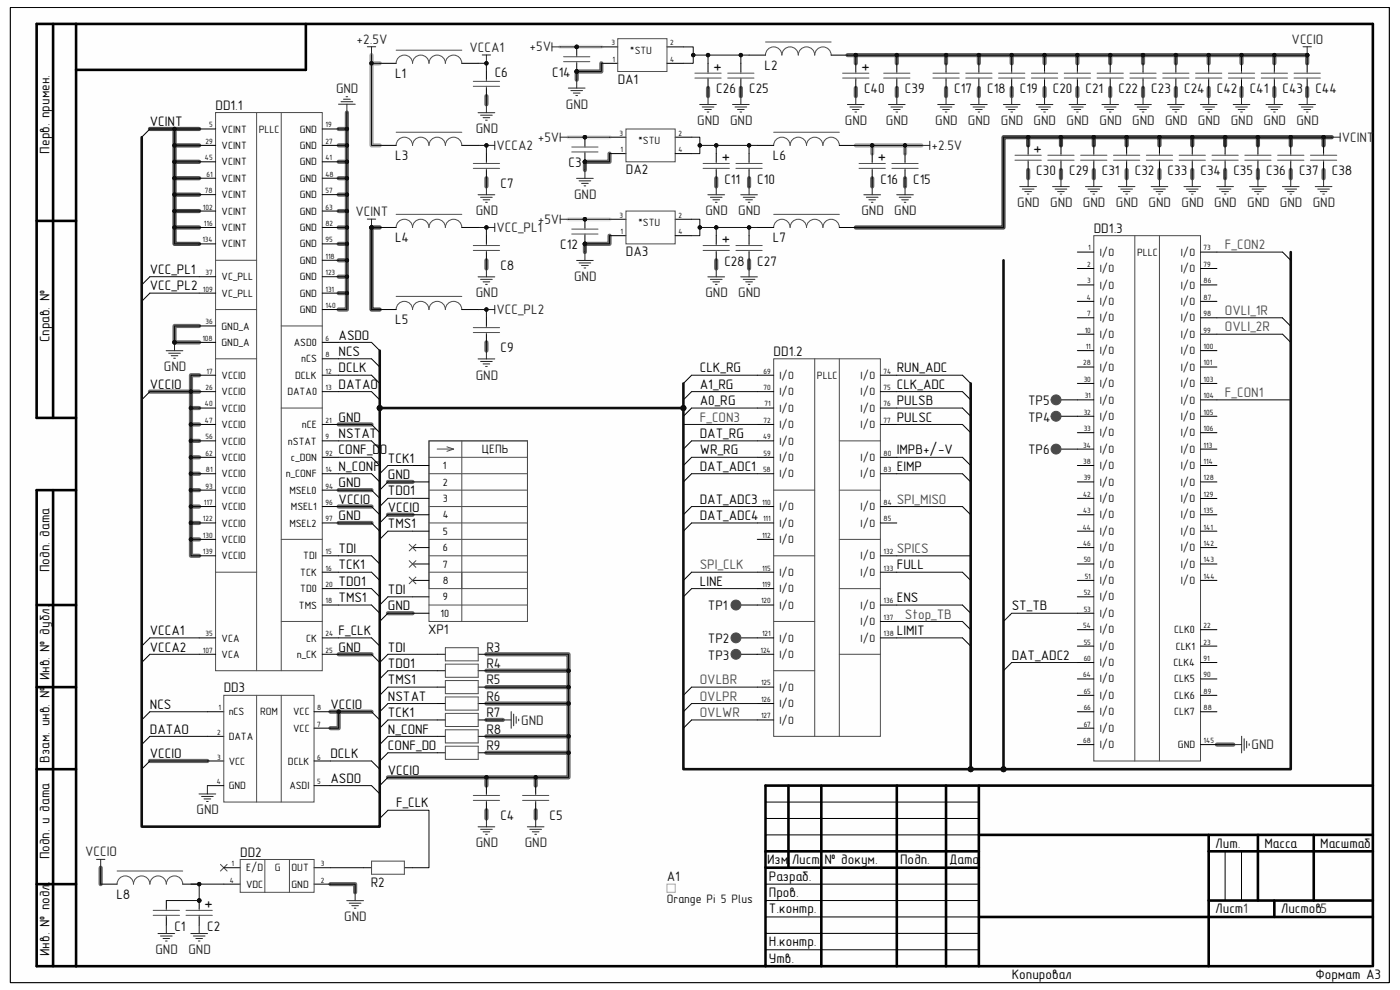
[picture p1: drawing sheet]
<svg xmlns="http://www.w3.org/2000/svg" width="297mm" height="210mm" viewBox="0 0 297 210" stroke-linecap="round" stroke-linejoin="round" font-family="sans-serif">
<defs><g id="words">
<g font-size="3.9" fill="#0e0e0e">
<text x="151.3" y="13.3" transform="rotate(90 151.3 13.3)">+</text>
<text x="182.7" y="13.3" transform="rotate(90 182.7 13.3)">+</text>
<text x="153.1" y="32.5" transform="rotate(90 153.1 32.5)">+</text>
<text x="186.1" y="32.5" transform="rotate(90 186.1 32.5)">+</text>
<text x="219.2" y="30.7" transform="rotate(90 219.2 30.7)">+</text>
<text x="153.1" y="49.9" transform="rotate(90 153.1 49.9)">+</text>
<text x="43.3" y="190.9" transform="rotate(90 43.3 190.9)">+</text>
</g>
<g font-size="2.9" fill="#262626">
<text x="75.6" y="9.3">+2.5V</text>
<text x="99.6" y="11">VCCA1</text>
<text x="112.4" y="10.9">+5V</text>
<text x="274" y="9.3">VCCIO</text>
<text x="71.3" y="19.7">GND</text>
<text x="120.1" y="23">GND</text>
<text x="100.9" y="28.3">GND</text>
<text x="147.9" y="26.5">GND</text>
<text x="154.9" y="26.5">GND</text>
<text x="179.2" y="26.5">GND</text>
<text x="188" y="26.5">GND</text>
<text x="198.4" y="26.5">GND</text>
<text x="205.4" y="26.5">GND</text>
<text x="212.3" y="26.5">GND</text>
<text x="219.3" y="26.5">GND</text>
<text x="226.3" y="26.5">GND</text>
<text x="233.3" y="26.5">GND</text>
<text x="240.2" y="26.5">GND</text>
<text x="247.2" y="26.5">GND</text>
<text x="254.1" y="26.5">GND</text>
<text x="261.1" y="26.5">GND</text>
<text x="268.1" y="26.5">GND</text>
<text x="275" y="26.5">GND</text>
<text x="105.3" y="31.8">VCCA2</text>
<text x="114.1" y="30.1">+5V</text>
<text x="197.6" y="31.8">+2.5V</text>
<text x="284.6" y="30.1">VCINT</text>
<text x="75.4" y="45.9">VCINT</text>
<text x="100.9" y="45.7">GND</text>
<text x="114.1" y="47.5">+5V</text>
<text x="121.8" y="42.2">GND</text>
<text x="149.6" y="45.7">GND</text>
<text x="156.6" y="45.7">GND</text>
<text x="182.8" y="45.7">GND</text>
<text x="189.7" y="45.7">GND</text>
<text x="215.8" y="43.9">GND</text>
<text x="222.8" y="43.9">GND</text>
<text x="229.7" y="43.9">GND</text>
<text x="236.7" y="43.9">GND</text>
<text x="243.7" y="43.9">GND</text>
<text x="250.7" y="43.9">GND</text>
<text x="257.6" y="43.9">GND</text>
<text x="264.6" y="43.9">GND</text>
<text x="271.5" y="43.9">GND</text>
<text x="278.5" y="43.9">GND</text>
<text x="105.3" y="49.2">VCC_PL1</text>
<text x="121.8" y="59.6">GND</text>
<text x="100.9" y="63.1">GND</text>
<text x="149.6" y="63.1">GND</text>
<text x="156.6" y="63.1">GND</text>
<text x="105.3" y="66.7">VCC_PL2</text>
<text x="34.8" y="78.7">GND</text>
<text x="100.9" y="80.5">GND</text>
<text x="110.6" y="153.7">GND</text>
<text x="265.5" y="159">GND</text>
<text x="41.7" y="172.8">GND</text>
<text x="100.9" y="179.7">GND</text>
<text x="111.3" y="179.7">GND</text>
<text x="18.1" y="181.7">VCCIO</text>
<text x="73" y="195.4">GND</text>
<text x="33" y="202.4">GND</text>
<text x="40" y="202.4">GND</text>
</g>
<g font-size="2.9" fill="#0e0e0e">
<text x="83.9" y="16.6">L1</text>
<text x="104.9" y="16.3">C6</text>
<text x="117.1" y="16.3">C14</text>
<text x="131.1" y="17.7">DA1</text>
<text x="162.2" y="14.8">L2</text>
<text x="45.7" y="23.3">DD1.1</text>
<text x="151.9" y="19.8">C26</text>
<text x="158.9" y="19.8">C25</text>
<text x="183.3" y="19.8">C40</text>
<text x="192" y="19.8">C39</text>
<text x="202.4" y="19.8">C17</text>
<text x="209.4" y="19.8">C18</text>
<text x="216.4" y="19.8">C19</text>
<text x="223.4" y="19.8">C20</text>
<text x="230.3" y="19.8">C21</text>
<text x="237.3" y="19.8">C22</text>
<text x="244.2" y="19.8">C23</text>
<text x="251.2" y="19.8">C24</text>
<text x="258.1" y="19.8">C42</text>
<text x="265.1" y="19.8">C41</text>
<text x="272.1" y="19.8">C43</text>
<text x="279.1" y="19.8">C44</text>
<text x="83.9" y="34">L3</text>
<text x="120.6" y="35.5">C3</text>
<text x="164" y="34">L6</text>
<text x="106.2" y="39.9">C7</text>
<text x="132.8" y="36.9">DA2</text>
<text x="153.7" y="38.9">C11</text>
<text x="160.7" y="38.9">C10</text>
<text x="186.8" y="38.9">C16</text>
<text x="193.7" y="38.9">C15</text>
<text x="219.8" y="37.2">C30</text>
<text x="226.8" y="37.2">C29</text>
<text x="233.8" y="37.2">C31</text>
<text x="240.7" y="37.2">C32</text>
<text x="247.7" y="37.2">C33</text>
<text x="254.7" y="37.2">C34</text>
<text x="261.7" y="37.2">C35</text>
<text x="268.6" y="37.2">C36</text>
<text x="275.6" y="37.2">C37</text>
<text x="282.5" y="37.2">C38</text>
<text x="83.9" y="51.4">L4</text>
<text x="118.9" y="52.9">C12</text>
<text x="164" y="51.4">L7</text>
<text x="232" y="49.4">DD1.3</text>
<text x="106.2" y="57.3">C8</text>
<text x="132.8" y="54.3">DA3</text>
<text x="153.7" y="56.3">C28</text>
<text x="160.7" y="56.3">C27</text>
<text x="83.9" y="68.8">L5</text>
<text x="106.2" y="74.8">C9</text>
<text x="164.1" y="75.5">DD1.2</text>
<text x="218.1" y="89.5">TP4</text>
<text x="218.1" y="86">TP5</text>
<text x="218.1" y="96.4">TP6</text>
<text x="150.2" y="129.5">TP1</text>
<text x="90.8" y="134.6">XP1</text>
<text x="150.2" y="136.4">TP2</text>
<text x="103.2" y="138.2">R3</text>
<text x="103.2" y="141.7">R4</text>
<text x="150.2" y="140">TP3</text>
<text x="47.5" y="146.9">DD3</text>
<text x="103.2" y="145.2">R5</text>
<text x="103.2" y="148.6">R6</text>
<text x="103.2" y="152.1">R7</text>
<text x="103.2" y="155.6">R8</text>
<text x="103.2" y="159.1">R9</text>
<text x="106.2" y="174">C4</text>
<text x="116.6" y="174">C5</text>
<text x="51" y="181.7">DD2</text>
<text x="24.7" y="190.7">L8</text>
<text x="78.7" y="188.2">R2</text>
<text x="141.5" y="186.9">A1</text>
<text x="37" y="197.4">C1</text>
<text x="44" y="197.4">C2</text>
</g>
<g font-size="2.9">
<text x="31.8" y="26.8">VCINT</text>
<text x="10.5" y="32.6" transform="rotate(-90 10.5 32.6)">Перв. примен.</text>
<text x="31.8" y="58.1">VCC_PL1</text>
<text x="31.8" y="61.6">VCC_PL2</text>
<text x="10.5" y="72.6" transform="rotate(-90 10.5 72.6)">Справ. №</text>
<text x="71.8" y="72.1">ASDO</text>
<text x="71.8" y="75.5">NCS</text>
<text x="31.8" y="82.5">VCCIO</text>
<text x="71.8" y="79">DCLK</text>
<text x="71.8" y="82.5">DATAO</text>
<text x="148.5" y="82.5">A1_RG</text>
<text x="148.5" y="79">CLK_RG</text>
<text x="190.2" y="79">RUN_ADC</text>
<text x="190.2" y="82.5">CLK_ADC</text>
<text x="71.8" y="89.5">GND</text>
<text x="148.5" y="86">A0_RG</text>
<text x="190.2" y="86">PULSB</text>
<text x="190.2" y="89.5">PULSC</text>
<text x="71.8" y="92.9">NSTAT</text>
<text x="148.5" y="92.9">DAT_RG</text>
<text x="71.8" y="96.4">CONF_DO</text>
<text x="71.8" y="99.9">N_CONF</text>
<text x="82.3" y="98.2">TCK1</text>
<text x="82.3" y="101.6">GND</text>
<text x="148.5" y="96.4">WR_RG</text>
<text x="148.5" y="99.9">DAT_ADC1</text>
<text x="190.2" y="96.4">IMPB+/-V</text>
<text x="190.2" y="99.9">EIMP</text>
<text x="71.8" y="103.4">GND</text>
<text x="71.8" y="106.8">VCCIO</text>
<text x="82.3" y="105.1">TDO1</text>
<text x="148.5" y="106.8">DAT_ADC3</text>
<text x="71.8" y="110.3">GND</text>
<text x="82.3" y="108.6">VCCIO</text>
<text x="82.3" y="112.1">TMS1</text>
<text x="148.5" y="110.3">DAT_ADC4</text>
<text x="71.8" y="117.3">TDI</text>
<text x="10.5" y="121.4" transform="rotate(-90 10.5 121.4)">Подп. дата</text>
<text x="71.8" y="120.8">TCK1</text>
<text x="71.8" y="124.3">TDO1</text>
<text x="148.5" y="124.3">LINE</text>
<text x="190.2" y="120.8">FULL</text>
<text x="71.8" y="127.8">TMS1</text>
<text x="82.3" y="126">TDI</text>
<text x="82.3" y="129.5">GND</text>
<text x="190.2" y="127.8">ENS</text>
<text x="214.6" y="129.5">ST_TB</text>
<text x="31.8" y="134.7">VCCA1</text>
<text x="71.8" y="134.7">F_CLK</text>
<text x="190.2" y="134.7">LIMIT</text>
<text x="31.8" y="138.2">VCCA2</text>
<text x="71.8" y="138.2">GND</text>
<text x="82.3" y="141.7">TDO1</text>
<text x="82.3" y="138.2">TDI</text>
<text x="214.6" y="140">DAT_ADC2</text>
<text x="82.3" y="148.6">NSTAT</text>
<text x="82.3" y="145.2">TMS1</text>
<text x="31.8" y="150.4">NCS</text>
<text x="31.8" y="155.6">DATAO</text>
<text x="70.1" y="150.4">VCCIO</text>
<text x="82.3" y="155.6">N_CONF</text>
<text x="82.3" y="152.1">TCK1</text>
<text x="10.5" y="161.8" transform="rotate(-90 10.5 161.8)">Взам. инв. № Инв. № дубл.</text>
<text x="31.8" y="160.8">VCCIO</text>
<text x="70.1" y="160.8">DCLK</text>
<text x="82.3" y="159.1">CONF_DO</text>
<text x="70.1" y="166.1">ASDO</text>
<text x="82.3" y="164.3">VCCIO</text>
<text x="84" y="171.3">F_CLK</text>
<text x="257.8" y="179.8">Лит.</text>
<text x="268.3" y="179.8">Масса</text>
<text x="280.1" y="179.8">Масштаб</text>
<text x="10.5" y="182.3" transform="rotate(-90 10.5 182.3)">Подп. и дата</text>
<text x="162.7" y="183.3">Изм.</text>
<text x="168" y="183.3">Лист № докум.</text>
<text x="191" y="183.3">Подп.</text>
<text x="201.4" y="183.3">Дата</text>
<text x="163.1" y="186.8">Разраб.</text>
<text x="163.1" y="190.3">Пров.</text>
<text x="163.1" y="193.8">Т.контр.</text>
<text x="257.8" y="193.8">Лист1</text>
<text x="271.7" y="193.8">Листов5</text>
<text x="10.5" y="202.9" transform="rotate(-90 10.5 202.9)">Инв. № подл.</text>
<text x="163.1" y="200.7">Н.контр.</text>
<text x="163.1" y="204.2">Утв.</text>
<text x="214.6" y="207.7">Копировал</text>
<text x="279.1" y="207.7">Формат А3</text>
</g>
<g font-size="2.9" fill="#4c4c4c">
<text x="259.9" y="52.9">F_CON2</text>
<text x="259.9" y="66.8">OVLI_1R</text>
<text x="259.9" y="70.3">OVLI_2R</text>
<text x="148.5" y="89.5">F_CON3</text>
<text x="259.9" y="84.2">F_CON1</text>
<text x="190.2" y="106.8">SPI_MISO</text>
<text x="190.2" y="117.3">SPICS</text>
<text x="148.5" y="120.8">SPI_CLK</text>
<text x="192" y="131.2">Stop_TB</text>
<text x="148.5" y="145.2">OVLBR</text>
<text x="148.5" y="148.6">OVLPR</text>
<text x="148.5" y="152.1">OVLWR</text>
</g>
<g font-size="2.6" fill="#0e0e0e">
<text x="102.2" y="96.1">ЦЕПЬ</text>
<text x="141.5" y="191.6">Orange Pi 5 Plus</text>
</g>
<g font-size="2.2" fill="#0e0e0e">
<text x="133.6" y="11.4">*STU</text>
<text x="54.9" y="28.2">PLLC</text>
<text x="135.4" y="30.6">*STU</text>
<text x="135.4" y="48">*STU</text>
<text x="241.2" y="54.3">PLLC</text>
<text x="173.3" y="80.4">PLLC</text>
<text x="55.2" y="151.8">ROM</text>
<text x="58.3" y="184.8">G</text>
</g>
<g font-size="2.2">
<text x="47" y="28.2">VCINT</text>
<text x="63.6" y="28.2">GND</text>
<text x="47" y="31.6">VCINT</text>
<text x="47" y="35.1">VCINT</text>
<text x="63.6" y="31.6">GND</text>
<text x="63.6" y="35.1">GND</text>
<text x="47" y="38.6">VCINT</text>
<text x="63.6" y="38.6">GND</text>
<text x="47" y="42.1">VCINT</text>
<text x="47" y="45.6">VCINT</text>
<text x="63.6" y="42.1">GND</text>
<text x="63.6" y="45.6">GND</text>
<text x="47" y="49">VCINT</text>
<text x="47" y="52.5">VCINT</text>
<text x="63.6" y="49">GND</text>
<text x="63.6" y="52.5">GND</text>
<text x="47" y="59.5">VC_PLL</text>
<text x="63.6" y="56">GND</text>
<text x="63.6" y="59.5">GND</text>
<text x="233.3" y="54.3">I/O</text>
<text x="233.3" y="57.7">I/O</text>
<text x="250.5" y="54.3">I/O</text>
<text x="250.5" y="57.7">I/O</text>
<text x="47" y="62.9">VC_PLL</text>
<text x="63.6" y="62.9">GND</text>
<text x="233.3" y="61.2">I/O</text>
<text x="233.3" y="64.7">I/O</text>
<text x="250.5" y="61.2">I/O</text>
<text x="250.5" y="64.7">I/O</text>
<text x="47" y="69.9">GND_A</text>
<text x="63.6" y="66.4">GND</text>
<text x="233.3" y="68.2">I/O</text>
<text x="233.3" y="71.7">I/O</text>
<text x="250.5" y="68.2">I/O</text>
<text x="250.5" y="71.7">I/O</text>
<text x="47" y="73.4">GND_A</text>
<text x="62.3" y="73.4">ASD0</text>
<text x="63.9" y="76.9">nCS</text>
<text x="233.3" y="75.1">I/O</text>
<text x="250.5" y="75.1">I/O</text>
<text x="47" y="80.4">VCCIO</text>
<text x="47" y="83.9">VCCIO</text>
<text x="61" y="83.9">DATA0</text>
<text x="62.6" y="80.4">DCLK</text>
<text x="165.4" y="80.4">I/O</text>
<text x="165.4" y="83.9">I/O</text>
<text x="182.6" y="80.4">I/O</text>
<text x="182.6" y="83.9">I/O</text>
<text x="233.3" y="78.6">I/O</text>
<text x="233.3" y="82.1">I/O</text>
<text x="250.5" y="78.6">I/O</text>
<text x="250.5" y="82.1">I/O</text>
<text x="47" y="87.3">VCCIO</text>
<text x="165.4" y="87.3">I/O</text>
<text x="182.6" y="87.3">I/O</text>
<text x="233.3" y="85.6">I/O</text>
<text x="233.3" y="89.1">I/O</text>
<text x="250.5" y="85.6">I/O</text>
<text x="250.5" y="89.1">I/O</text>
<text x="47" y="90.8">VCCIO</text>
<text x="47" y="94.3">VCCIO</text>
<text x="61.1" y="94.3">nSTAT</text>
<text x="64.1" y="90.8">nCE</text>
<text x="165.4" y="90.8">I/O</text>
<text x="165.4" y="94.3">I/O</text>
<text x="182.6" y="90.8">I/O</text>
<text x="233.3" y="92.5">I/O</text>
<text x="250.5" y="92.5">I/O</text>
<text x="47" y="97.8">VCCIO</text>
<text x="47" y="101.3">VCCIO</text>
<text x="60.6" y="101.3">n_CONF</text>
<text x="61.7" y="97.8">c_DON</text>
<text x="93.9" y="99.5">1</text>
<text x="165.4" y="101.3">I/O</text>
<text x="165.4" y="97.8">I/O</text>
<text x="182.6" y="97.8">I/O</text>
<text x="182.6" y="101.3">I/O</text>
<text x="233.3" y="96.1">I/O</text>
<text x="233.3" y="99.5">I/O</text>
<text x="250.5" y="96.1">I/O</text>
<text x="250.5" y="99.5">I/O</text>
<text x="47" y="104.7">VCCIO</text>
<text x="61.4" y="104.7">MSEL0</text>
<text x="93.9" y="103">2</text>
<text x="93.9" y="106.5">3</text>
<text x="233.3" y="103">I/O</text>
<text x="233.3" y="106.5">I/O</text>
<text x="250.5" y="103">I/O</text>
<text x="250.5" y="106.5">I/O</text>
<text x="47" y="108.2">VCCIO</text>
<text x="47" y="111.7">VCCIO</text>
<text x="61.4" y="111.7">MSEL2</text>
<text x="61.7" y="108.2">MSEL1</text>
<text x="93.9" y="110">4</text>
<text x="93.9" y="113.5">5</text>
<text x="165.4" y="108.2">I/O</text>
<text x="165.4" y="111.7">I/O</text>
<text x="182.6" y="108.2">I/O</text>
<text x="182.6" y="111.7">I/O</text>
<text x="233.3" y="110">I/O</text>
<text x="233.3" y="113.5">I/O</text>
<text x="250.5" y="110">I/O</text>
<text x="250.5" y="113.5">I/O</text>
<text x="47" y="115.2">VCCIO</text>
<text x="47" y="118.7">VCCIO</text>
<text x="64.3" y="118.7">TDI</text>
<text x="93.9" y="116.9">6</text>
<text x="165.4" y="115.2">I/O</text>
<text x="182.6" y="118.7">I/O</text>
<text x="233.3" y="116.9">I/O</text>
<text x="250.5" y="116.9">I/O</text>
<text x="63.7" y="122.2">TCK</text>
<text x="63.7" y="125.6">TD0</text>
<text x="93.9" y="120.4">7</text>
<text x="93.9" y="123.9">8</text>
<text x="165.4" y="122.2">I/O</text>
<text x="165.4" y="125.6">I/O</text>
<text x="182.6" y="122.2">I/O</text>
<text x="233.3" y="120.4">I/O</text>
<text x="233.3" y="123.9">I/O</text>
<text x="250.5" y="120.4">I/O</text>
<text x="250.5" y="123.9">I/O</text>
<text x="63.4" y="129.1">TMS</text>
<text x="93.4" y="130.9">10</text>
<text x="93.9" y="127.4">9</text>
<text x="165.4" y="129.1">I/O</text>
<text x="182.6" y="129.1">I/O</text>
<text x="233.3" y="127.4">I/O</text>
<text x="233.3" y="130.9">I/O</text>
<text x="47" y="136.1">VCA</text>
<text x="64.9" y="136.1">CK</text>
<text x="165.4" y="136.1">I/O</text>
<text x="182.6" y="132.6">I/O</text>
<text x="182.6" y="136.1">I/O</text>
<text x="233.3" y="134.4">I/O</text>
<text x="233.3" y="137.8">I/O</text>
<text x="249.1" y="134.4">CLK0</text>
<text x="249.4" y="137.8">CLK1</text>
<text x="47" y="139.6">VCA</text>
<text x="62.9" y="139.6">n_CK</text>
<text x="165.4" y="139.6">I/O</text>
<text x="233.3" y="141.3">I/O</text>
<text x="249" y="141.3">CLK4</text>
<text x="165.4" y="146.5">I/O</text>
<text x="233.3" y="144.8">I/O</text>
<text x="233.3" y="148.3">I/O</text>
<text x="249.1" y="148.3">CLK6</text>
<text x="249.1" y="144.8">CLK5</text>
<text x="48.5" y="151.8">nCS</text>
<text x="62.2" y="155.2">VCC</text>
<text x="62.2" y="151.8">VCC</text>
<text x="165.4" y="150">I/O</text>
<text x="165.4" y="153.5">I/O</text>
<text x="233.3" y="151.8">I/O</text>
<text x="233.3" y="155.2">I/O</text>
<text x="249.1" y="151.8">CLK7</text>
<text x="48.5" y="157">DATA</text>
<text x="233.3" y="158.7">I/O</text>
<text x="249.9" y="158.7">GND</text>
<text x="48.5" y="162.2">VCC</text>
<text x="48.5" y="167.4">GND</text>
<text x="61.1" y="162.2">DCLK</text>
<text x="61.4" y="167.4">ASDI</text>
<text x="52.2" y="184.8">E/D</text>
<text x="61.8" y="184.8">OUT</text>
<text x="52.2" y="188.3">VDC</text>
<text x="61.8" y="188.3">GND</text>
</g>
<g font-size="1.6">
<text x="129.7" y="9.6">3</text>
<text x="142.2" y="9.6">2</text>
<text x="129.9" y="13.1">1</text>
<text x="142.2" y="13.1">4</text>
<text x="44.4" y="27">5</text>
<text x="69" y="27">19</text>
<text x="131.4" y="28.8">3</text>
<text x="143.9" y="28.8">2</text>
<text x="43.5" y="34">45</text>
<text x="43.6" y="30.5">29</text>
<text x="69" y="30.5">27</text>
<text x="69" y="34">41</text>
<text x="131.7" y="32.3">1</text>
<text x="143.9" y="32.3">4</text>
<text x="43.5" y="41">78</text>
<text x="43.8" y="37.5">61</text>
<text x="69" y="37.5">48</text>
<text x="69" y="41">57</text>
<text x="43.1" y="44.4">102</text>
<text x="43.3" y="47.9">116</text>
<text x="69" y="44.4">63</text>
<text x="69" y="47.9">82</text>
<text x="131.4" y="46.2">3</text>
<text x="143.9" y="46.2">2</text>
<text x="42.9" y="51.4">134</text>
<text x="69" y="51.4">95</text>
<text x="131.7" y="49.7">1</text>
<text x="143.9" y="49.7">4</text>
<text x="230.9" y="53.1">1</text>
<text x="255.4" y="53.1">73</text>
<text x="43.6" y="58.4">37</text>
<text x="69" y="54.9">118</text>
<text x="69" y="58.4">123</text>
<text x="230.7" y="56.6">2</text>
<text x="255.4" y="56.6">79</text>
<text x="43.1" y="61.8">109</text>
<text x="69" y="61.8">131</text>
<text x="69" y="65.3">140</text>
<text x="230.6" y="63.6">4</text>
<text x="230.7" y="60.1">3</text>
<text x="255.4" y="60.1">86</text>
<text x="255.4" y="63.6">87</text>
<text x="43.6" y="68.8">36</text>
<text x="230.1" y="70.6">10</text>
<text x="230.7" y="67.1">7</text>
<text x="255.4" y="67.1">98</text>
<text x="255.4" y="70.6">99</text>
<text x="42.9" y="72.3">108</text>
<text x="69" y="72.3">6</text>
<text x="69" y="75.8">8</text>
<text x="229.8" y="77.5">28</text>
<text x="230.3" y="74">11</text>
<text x="255.4" y="74">100</text>
<text x="255.4" y="77.5">101</text>
<text x="43.6" y="82.8">26</text>
<text x="43.8" y="79.2">17</text>
<text x="69" y="79.2">12</text>
<text x="69" y="82.8">13</text>
<text x="162" y="79.2">69</text>
<text x="162" y="82.8">70</text>
<text x="187.5" y="79.2">74</text>
<text x="187.5" y="82.8">75</text>
<text x="229.9" y="81">30</text>
<text x="255.4" y="81">103</text>
<text x="43.5" y="86.2">40</text>
<text x="43.5" y="89.7">47</text>
<text x="69" y="89.7">21</text>
<text x="162" y="89.7">72</text>
<text x="162.2" y="86.2">71</text>
<text x="187.5" y="86.2">76</text>
<text x="187.5" y="89.7">77</text>
<text x="229.9" y="88">32</text>
<text x="230.1" y="84.5">31</text>
<text x="255.4" y="84.5">104</text>
<text x="255.4" y="88">105</text>
<text x="43.6" y="93.2">56</text>
<text x="69" y="93.2">9</text>
<text x="161.9" y="93.2">49</text>
<text x="229.8" y="95">34</text>
<text x="229.9" y="91.4">33</text>
<text x="255.4" y="91.4">106</text>
<text x="255.4" y="95">113</text>
<text x="43.6" y="96.7">62</text>
<text x="43.7" y="100.2">81</text>
<text x="69" y="100.2">14</text>
<text x="69" y="96.7">92</text>
<text x="161.9" y="100.2">58</text>
<text x="162" y="96.7">59</text>
<text x="187.5" y="96.7">80</text>
<text x="187.5" y="100.2">83</text>
<text x="229.8" y="98.4">38</text>
<text x="229.9" y="101.9">39</text>
<text x="255.4" y="98.4">114</text>
<text x="255.4" y="101.9">128</text>
<text x="43.3" y="107.1">117</text>
<text x="43.6" y="103.6">93</text>
<text x="69" y="103.6">94</text>
<text x="69" y="107.1">96</text>
<text x="161.7" y="107.1">110</text>
<text x="187.5" y="107.1">84</text>
<text x="229.8" y="105.4">42</text>
<text x="255.4" y="105.4">129</text>
<text x="43.1" y="110.6">122</text>
<text x="69" y="110.6">97</text>
<text x="161.9" y="110.6">111</text>
<text x="187.5" y="110.6">85</text>
<text x="229.7" y="112.4">44</text>
<text x="229.8" y="108.9">43</text>
<text x="255.4" y="108.9">135</text>
<text x="255.4" y="112.4">141</text>
<text x="43.1" y="114.1">130</text>
<text x="43.1" y="117.6">139</text>
<text x="69" y="117.6">15</text>
<text x="161.7" y="114.1">112</text>
<text x="187.5" y="117.6">132</text>
<text x="229.8" y="115.8">46</text>
<text x="229.9" y="119.3">50</text>
<text x="255.4" y="115.8">142</text>
<text x="255.4" y="119.3">143</text>
<text x="69" y="121.1">16</text>
<text x="69" y="124.5">20</text>
<text x="161.7" y="121.1">115</text>
<text x="161.7" y="124.5">119</text>
<text x="187.5" y="121.1">133</text>
<text x="230.1" y="122.8">51</text>
<text x="255.4" y="122.8">144</text>
<text x="69" y="128">18</text>
<text x="161.5" y="128">120</text>
<text x="187.5" y="128">136</text>
<text x="187.5" y="131.5">137</text>
<text x="229.9" y="126.3">52</text>
<text x="229.9" y="129.8">53</text>
<text x="43.6" y="135">35</text>
<text x="69" y="135">24</text>
<text x="161.7" y="135">121</text>
<text x="187.5" y="135">138</text>
<text x="229.8" y="133.2">54</text>
<text x="229.9" y="136.7">55</text>
<text x="255.4" y="133.2">22</text>
<text x="255.4" y="136.7">23</text>
<text x="43.1" y="138.5">107</text>
<text x="69" y="138.5">25</text>
<text x="161.3" y="138.5">124</text>
<text x="229.8" y="143.7">64</text>
<text x="229.9" y="140.2">60</text>
<text x="255.4" y="143.7">90</text>
<text x="255.4" y="140.2">91</text>
<text x="161.5" y="145.4">125</text>
<text x="161.5" y="148.9">126</text>
<text x="229.9" y="147.2">65</text>
<text x="255.4" y="147.2">89</text>
<text x="46.1" y="155.9">2</text>
<text x="46.4" y="150.7">1</text>
<text x="67.3" y="154.1">7</text>
<text x="67.3" y="150.7">8</text>
<text x="161.5" y="152.4">127</text>
<text x="229.9" y="150.7">66</text>
<text x="229.9" y="154.1">67</text>
<text x="255.4" y="150.7">88</text>
<text x="46.1" y="161.1">3</text>
<text x="67.3" y="161.1">6</text>
<text x="229.8" y="157.6">68</text>
<text x="255.4" y="157.6">145</text>
<text x="46" y="166.3">4</text>
<text x="67.3" y="166.3">5</text>
<text x="49.1" y="183.7">1</text>
<text x="68" y="183.7">3</text>
<text x="48.8" y="187.2">4</text>
<text x="68" y="187.2">2</text>
</g>
<text font-size=".3" x="9.2" y="205.1">ALTIUM GOSTBOM2.0 KEV</text>
</g></defs>
<path d="M2.2 1.6h292.5v206.8h-292.5z" fill-rule="evenodd" fill="#fefefe"/>
<path d="M2.2 1.6h292.5v206.8h-292.5z" fill="none" stroke="#000" stroke-width=".21"/>
<path d="M2.2 1.6h292.5v206.8h-292.5z" fill-rule="evenodd" fill="#fefefe"/>
<g fill="none" stroke="#000" stroke-width=".21">
<path d="M2.2 1.6h292.5v206.8h-292.5zM80.6 13.4h3.4M98 13.4h3.5M103.2 15.2v1.7M103.2 18.7v1.7M127.6 9.9h3.5M127.6 13.4h3.5M141.5 9.9h3.5M141.5 13.4h3.5M150.2 13.4v1.8M150.2 16.9v1.8M157.2 13.4v1.8"/>
<path d="M157.2 16.9v1.8M158.9 11.7h3.5M176.3 11.7h3.5M200.7 13.4v1.8M200.7 16.9v1.8M207.7 13.4v1.8M207.7 16.9v1.8M214.6 13.4v1.8M214.6 16.9v1.8M221.6 13.4v1.8M221.6 16.9v1.8M228.6 13.4v1.8"/>
<path d="M228.6 16.9v1.8M235.5 13.4v1.8M235.5 16.9v1.8M242.5 13.4v1.8M242.5 16.9v1.8M249.5 13.4v1.8M249.5 16.9v1.8M256.4 13.4v1.8M256.4 16.9v1.8M263.4 13.4v1.8M263.4 16.9v1.8M270.4 13.4v1.8"/>
<path d="M270.4 16.9v1.8M277.3 13.4v1.8M277.3 16.9v1.8M42.3 27.4h3.4M42.3 30.8h3.4M42.3 34.3h3.4M42.3 37.8h3.4M68.4 27.4h3.5M68.4 30.8h3.5M68.4 34.3h3.5M68.4 37.8h3.5M80.6 30.8h3.4"/>
<path d="M98 30.8h3.5M103.2 32.6v1.7M103.2 36.1v1.7M42.3 58.7h3.4M42.3 41.3h3.4M42.3 44.8h3.4M42.3 48.3h3.4M42.3 51.7h3.4M68.4 58.7h3.5M68.4 41.3h3.5M68.4 44.8h3.5M68.4 48.3h3.5"/>
<path d="M68.4 51.7h3.5M68.4 55.2h3.5M80.6 48.3h3.4M98 48.3h3.5M103.2 50v1.7M103.2 53.5v1.7M42.3 72.6h3.4M42.3 79.6h3.4M42.3 69.1h3.4M42.3 62.2h3.4M68.4 72.6h3.5M68.4 76.1h3.5"/>
<path d="M68.4 79.6h3.5M68.4 62.2h3.5M68.4 65.7h3.5M80.6 65.7h3.4M98 65.7h3.5M103.2 67.4v1.8M103.2 70.9v1.7M160.7 79.6h3.4M186.8 79.6h3.5M42.3 83.1h3.4M42.3 93.5h3.4M42.3 90h3.4"/>
<path d="M42.3 86.6h3.4M42.3 97h3.4M68.4 93.5h3.5M68.4 83.1h3.5M68.4 90h3.5M68.4 97h3.5M160.7 93.5h3.4M160.7 83.1h3.4M160.7 90h3.4M160.7 86.6h3.4M160.7 97h3.4M186.8 83.1h3.5"/>
<path d="M186.8 90h3.5M186.8 86.6h3.5M186.8 97h3.5M42.3 100.5h3.4M42.3 117.9h3.4M42.3 104h3.4M42.3 107.5h3.4M42.3 110.9h3.4M42.3 114.4h3.4M68.4 100.5h3.5M68.4 117.9h3.5M68.4 104h3.5"/>
<path d="M68.4 107.5h3.5M68.4 110.9h3.5M160.7 100.5h3.4M160.7 107.5h3.4M160.7 110.9h3.4M160.7 114.4h3.4M186.8 100.5h3.5M186.8 117.9h3.5M186.8 107.5h3.5M186.8 110.9h3.5M42.3 135.3h3.4M42.3 138.8h3.4"/>
<path d="M68.4 121.4h3.5M68.4 128.3h3.5M68.4 124.9h3.5M68.4 135.3h3.5M68.4 138.8h3.5M160.7 121.4h3.4M160.7 128.3h3.4M160.7 124.9h3.4M160.7 135.3h3.4M160.7 138.8h3.4M186.8 121.4h3.5M186.8 128.4h3.5"/>
<path d="M186.8 135.3h3.5M186.8 131.8h3.5M44 156.2h3.5M44 151h3.5M66.6 151h3.5M66.6 154.5h3.5M160.7 145.8h3.4M160.7 149.2h3.4M160.7 152.7h3.4M44 161.4h3.5M44 166.7h3.5M66.6 161.4h3.5"/>
<path d="M66.6 166.7h3.5M162.4 170.1h45.3M162.4 173.6h45.3M162.4 177.1h45.3M162.4 187.6h45.3M162.4 191h45.3M162.4 194.5h45.3M162.4 198h45.3M259.9 180.6v10.4M263.4 180.6v10.4M162.4 201.5h45.3"/>
</g>
<g fill="none" stroke="#686868" stroke-width=".89">
<path d="M127.6 13.4v1.8h-5.3v1.7M150.2 18.7v1.7M157.2 18.7v1.7M181.6 18.7v1.7M190.3 18.7v1.7M200.7 18.7v1.7M207.7 18.7v1.7M214.6 18.7v1.7M221.6 18.7v1.7M228.6 18.7v1.7M235.5 18.7v1.7M242.5 18.7v1.7"/>
<path d="M249.5 18.7v1.7M256.4 18.7v1.7M263.4 18.7v1.7M270.4 18.7v1.7M277.3 18.7v1.7M71.9 27.4h1.7M71.9 30.8h1.7M71.9 34.3h1.7M71.9 37.8h1.7M73.6 23.9v41.8h-1.7M103.2 20.4v1.7M103.2 37.8v1.7"/>
<path d="M129.3 32.6v1.7h-5.2v1.8M152 37.8v1.7M158.9 37.8v1.7M185 37.8v1.7M192 37.8v1.7M218.1 36.1v1.7M225.1 36.1v1.7M232.1 36.1v1.7M239 36.1v1.7M246 36.1v1.7M252.9 36.1v1.7M259.9 36.1v1.7"/>
<path d="M266.9 36.1v1.7M273.8 36.1v1.7M280.8 36.1v1.7M71.9 55.2h1.7M71.9 41.3h1.7M71.9 44.8h1.7M71.9 48.3h1.7M71.9 51.7h1.7M71.9 58.7h1.7M103.2 55.2v1.8M129.3 50v1.7h-5.2v1.8M152 55.2v1.8"/>
<path d="M158.9 55.2v1.8M42.3 69.1h-5.3v3.5h5.3M71.9 62.2h1.7M103.2 72.6v1.8M71.9 90h6.9M71.9 104h6.9M71.9 110.9h6.9M82.3 102.2h5.2M71.9 138.8h6.9M82.3 130.1h5.2M103.2 152.7h3.5M258.2 158h3.5"/>
<path d="M103.2 171.9v1.7M113.6 171.9v1.7M70.1 187.6h5.2v1.7"/>
</g>
<path d="M118.9 9.9h8.7M120.6 29.1h8.7M120.6 46.5h8.7" fill="none" stroke="#e2e2e2" stroke-width=".89"/>
<g fill="none" stroke="#676767" stroke-width=".89">
<path d="M179.8 11.7h1.8M181.6 11.7h26.1v1.7M181.6 11.7v1.7M190.3 11.7v1.7M200.7 11.7v1.7M207.7 11.7h6.9v1.7M214.6 11.7h7v1.7M221.6 11.7h7v1.7M228.6 11.7h6.9v1.7M235.5 11.7h7v1.7M242.5 11.7h13.9v1.7M249.5 11.7v1.7"/>
<path d="M256.4 11.7h7v1.7M263.4 11.7h13.9v1.7M270.4 11.7v1.7M42.3 79.6h-1.8v38.3h1.8M31.8 83.1h10.5M40.5 86.6h1.8M40.5 90h1.8M40.5 93.5h1.8M40.5 97h1.8M40.5 100.5h1.8M40.5 104h1.8M40.5 107.5h1.8"/>
<path d="M40.5 110.9h1.8M40.5 114.4h1.8M71.9 107.5h6.9M82.3 109.2h5.2M103.2 138.8h17.4v26.1h-38.3M70.1 151h1.8v3.5h-1.8M71.9 151h6.9M103.2 142.3h17.4M103.2 145.8h17.4M103.2 149.2h17.4M103.2 156.2h17.4M103.2 159.7h17.4"/>
<path d="M31.8 161.4h12.2M103.2 164.9v1.8M113.6 164.9v1.8M21.4 184.1v3.5"/>
</g>
<g fill="none" stroke="#4a4a4a" stroke-width=".89">
<path d="M31.8 27.4h10.5M37 27.4v24.3h5.3M37 30.8h5.3M37 34.3h5.3M37 37.8h5.3M218.1 30.9v-1.8h14v1.8M218.1 29.1h-5.2v19.2h-31.3M225.1 29.1v1.8M232.1 29.1h6.9v1.8M239 29.1h7v1.8M246 29.1h6.9v1.8M252.9 29.1h7v1.8"/>
<path d="M259.9 29.1h7v1.8M266.9 29.1h13.9v1.8M273.8 29.1v1.8M280.8 29.1h1.7M37 48.3h5.3M37 41.3h5.3M37 44.8h5.3M80.6 48.3h-1.8v17.4h1.8"/>
</g>
<path d="M78.8 13.4v17.4h1.8M78.8 11.7v1.7h1.8M181.6 30.9h13.9M185 30.9v1.7M192 30.9v1.7" fill="none" stroke="#a6a6a6" stroke-width=".89"/>
<g fill="none" stroke="#000" stroke-width=".55">
<path d="M11.3 5.1v83.6M16.1 5.1v199.9M64.9 5.1v9.7h-48.8M7.8 46.9h8.3M16.1 88.7h-8.3v-83.6h283.5v199.9M7.8 104h8.3M7.8 104v101h283.1M11.3 104v101M7.8 128.3h8.3M7.8 145.8h8.3M7.8 163.2h8.3M167.3 166.7v17.4"/>
<path d="M174.2 166.7v38.3M190.3 166.7v38.3M200.7 166.7v38.3M207.7 166.7v38.3M207.7 177.1h83.6M256.4 177.1v27.9M266.9 177.1v13.9M278.7 177.1v13.9M291.3 166.7h-128.9v38.3M7.8 187.6h8.3M162.4 180.6h45.3M162.4 184.1h45.3"/>
<path d="M207.7 194.5h83.6M256.4 180.6h34.9M256.4 191h34.9M270.4 191v3.5"/>
</g>
<g fill="none" stroke="#4c4c4c" stroke-width=".21">
<path d="M84 13.4a1.74 1.74 0 0 1 1.8-1.7 1.74 1.74 0 0 1 1.7 1.7 1.74 1.74 0 0 1 1.8-1.7 1.74 1.74 0 0 1 1.7 1.7 1.74 1.74 0 0 1 1.7-1.7 1.74 1.74 0 0 1 1.8 1.7 1.74 1.74 0 0 1 1.7-1.7 1.74 1.74 0 0 1 1.8 1.7M84 10.6h14M100.4 18.3h5.6M100.4 17.3h5.6M103.2 16.9v.4M103.2 18.3v.4M131.1 8.2h10.4v7h-10.4zM147.4 15.5h5.6M147.4 16.6h5.6M150.2 15.2v.3M150.2 16.6v.3M154.4 15.5h5.6"/>
<path d="M154.4 16.6h5.6M157.2 15.2v.3M157.2 16.6v.3M162.4 11.7a1.74 1.74 0 0 1 1.7-1.8 1.74 1.74 0 0 1 1.8 1.8 1.74 1.74 0 0 1 1.7-1.8 1.74 1.74 0 0 1 1.8 1.8 1.74 1.74 0 0 1 1.7-1.8 1.74 1.74 0 0 1 1.7 1.8 1.74 1.74 0 0 1 1.8-1.7 1.74 1.74 0 0 1 1.7 1.7M162.4 8.9h13.9M197.9 15.5h5.6M197.9 16.6h5.6M200.7 15.2v.3M200.7 16.6v.3M204.9 15.5h5.6M204.9 16.6h5.6M207.7 15.2v.3"/>
<path d="M207.7 16.6v.3M211.8 15.5h5.6M211.8 16.6h5.6M214.6 15.2v.3M214.6 16.6v.3M218.8 15.5h5.6M218.8 16.6h5.6M221.6 15.2v.3M221.6 16.6v.3M225.8 15.5h5.6M225.8 16.6h5.6M228.6 15.2v.3"/>
<path d="M228.6 16.6v.3M232.7 15.5h5.6M232.7 16.6h5.6M235.5 15.2v.3M235.5 16.6v.3M239.7 15.5h5.6M239.7 16.6h5.6M242.5 15.2v.3M242.5 16.6v.3M246.7 15.5h5.5M246.7 16.6h5.5M249.5 15.2v.3"/>
<path d="M249.5 16.6v.3M253.6 15.5h5.6M253.6 16.6h5.6M256.4 15.2v.3M256.4 16.6v.3M260.6 15.5h5.6M260.6 16.6h5.6M263.4 15.2v.3M263.4 16.6v.3M267.6 15.5h5.5M267.6 16.6h5.5M270.4 15.2v.3"/>
<path d="M270.4 16.6v.3M274.5 15.5h5.6M274.5 16.6h5.6M277.3 15.2v.3M277.3 16.6v.3M45.7 23.9h22.7v118.4h-22.7zM54.4 23.9v118.4M59.7 23.9v118.4M84 30.8a1.74 1.74 0 0 1 1.8-1.7 1.74 1.74 0 0 1 1.7 1.7 1.74 1.74 0 0 1 1.8-1.7 1.74 1.74 0 0 1 1.7 1.7 1.74 1.74 0 0 1 1.7-1.7 1.74 1.74 0 0 1 1.8 1.7 1.74 1.74 0 0 1 1.7-1.7 1.74 1.74 0 0 1 1.8 1.7M84 28.1h14M100.4 35.7h5.6M100.4 34.7h5.6"/>
<path d="M103.2 34.3v.4M103.2 35.7v.4M45.7 55.2h8.7M84 48.3a1.74 1.74 0 0 1 1.8-1.8 1.74 1.74 0 0 1 1.7 1.8 1.74 1.74 0 0 1 1.8-1.8 1.74 1.74 0 0 1 1.7 1.8 1.74 1.74 0 0 1 1.7-1.8 1.74 1.74 0 0 1 1.8 1.8 1.74 1.74 0 0 1 1.7-1.8 1.74 1.74 0 0 1 1.8 1.8M84 45.5h14M100.4 53.1h5.6M100.4 52.1h5.6M103.2 51.7v.4M103.2 53.1v.4M45.7 65.7h8.7M45.7 76.1h8.7M59.7 69.1h8.7"/>
<path d="M84 65.7a1.74 1.74 0 0 1 1.8-1.8 1.74 1.74 0 0 1 1.7 1.8 1.74 1.74 0 0 1 1.8-1.8 1.74 1.74 0 0 1 1.7 1.8 1.74 1.74 0 0 1 1.7-1.8 1.74 1.74 0 0 1 1.8 1.8 1.74 1.74 0 0 1 1.7-1.8 1.74 1.74 0 0 1 1.8 1.8M84 62.9h14M100.4 70.5h5.6M100.4 69.5h5.6M103.2 69.2v.3M103.2 70.5v.4M164.1 76.1h22.7v80.1h-22.7zM172.8 76.1v80.1M178.1 76.1v80.1M59.7 86.6h8.7M178.1 93.5h8.7M59.7 114.4h8.7"/>
<path d="M164.1 104h8.7M164.1 117.9h8.7M178.1 114.4h8.7M178.1 104h8.7M45.7 121.4h8.7M59.7 131.8h8.7M164.1 131.8h8.7M178.1 124.9h8.7M178.1 138.8h8.7M47.5 147.5h19.1v22.6h-19.1zM54.4 147.5v22.6M59.7 147.5v22.6"/>
<path d="M164.1 142.3h8.7"/>
</g>
<g fill="none" stroke="#262626" stroke-width=".21">
<path d="M117.1 9.1v1.7M117.1 9.9h1.8M120.6 18.7h3.5M121.1 19.2h2.5M121.6 19.7h1.5M122.3 16.9v1.8M276.4 9.9h1.8M277.3 9.9v1.8M101.4 23.9h3.6M102 24.4h2.4M102.5 25h1.4M103 25.5h.4"/>
<path d="M103.2 22.1v1.8M103.2 39.5v1.8M122.2 20.3h.3M148.4 22.2h3.6M149 22.7h2.4M149.5 23.2h1.4M150 23.8h.4M150.2 20.4v1.8M155.4 22.2h3.5M155.9 22.7h2.5M156.5 23.2h1.4M157 23.8h.3"/>
<path d="M157.2 20.4v1.8M179.8 22.2h3.5M180.3 22.7h2.5M180.8 23.2h1.5M181.4 23.8h.3M181.6 20.4v1.8M198.9 22.2h3.6M199.5 22.7h2.4M200 23.2h1.4M200.5 23.8h.4M200.7 20.4v1.8M205.9 22.2h3.5"/>
<path d="M206.4 22.7h2.5M207 23.2h1.4M207.5 23.8h.3M207.7 20.4v1.8M212.9 22.2h3.5M213.4 22.7h2.5M213.9 23.2h1.4M214.5 23.8h.3M214.6 20.4v1.8M219.8 22.2h3.6M220.4 22.7h2.4M220.9 23.2h1.4"/>
<path d="M221.4 23.8h.4M221.6 20.4v1.8M226.8 22.2h3.5M227.3 22.7h2.5M227.9 23.2h1.4M228.4 23.8h.3M228.6 20.4v1.8M233.8 22.2h3.5M234.3 22.7h2.5M234.8 23.2h1.4M235.4 23.8h.3M235.5 20.4v1.8"/>
<path d="M240.7 22.2h3.6M241.3 22.7h2.4M241.8 23.2h1.4M242.3 23.8h.4M242.5 20.4v1.8M247.7 22.2h3.5M248.2 22.7h2.5M248.8 23.2h1.4M249.3 23.8h.3M249.5 20.4v1.8M254.7 22.2h3.5M255.2 22.7h2.5"/>
<path d="M255.7 23.2h1.4M256.2 23.8h.4M256.4 20.4v1.8M261.6 22.2h3.6M262.1 22.7h2.5M262.7 23.2h1.4M263.2 23.8h.4M263.4 20.4v1.8M268.6 22.2h3.5M269.1 22.7h2.5M269.6 23.2h1.5M270.2 23.8h.3"/>
<path d="M270.4 20.4v1.8M275.5 22.2h3.6M276.1 22.7h2.5M276.6 23.2h1.4M277.1 23.8h.4M277.3 20.4v1.8M101.4 41.3h3.6M101.4 58.7h3.6M102 41.9h2.4M102 59.3h2.4M102.5 42.4h1.4M102.5 59.8h1.4"/>
<path d="M103 42.9h.4M103.2 57v1.7M101.4 76.1h3.6M102 76.7h2.4M102.5 77.2h1.4M103 60.3h.4M103 77.7h.4M103.2 74.4v1.7"/>
</g>
<circle cx="277.3" cy="11.7" r=".35" fill="#0e0e0e"/>
<circle cx="277.3" cy="11.7" r=".35" fill="none" stroke="#0e0e0e" stroke-width=".21"/>
<g fill="none" stroke="#4c4c4c" stroke-width=".21">
<path d="M149.2 34.7h5.5M149.2 35.7h5.5M152 34.3v.4M152 35.7v.4M156.1 34.7h5.6M156.1 35.7h5.6M158.9 34.3v.4M158.9 35.7v.4M164.1 28.1h14M164.1 30.8a1.74 1.74 0 0 1 1.8-1.7 1.74 1.74 0 0 1 1.7 1.7 1.74 1.74 0 0 1 1.8-1.7 1.74 1.74 0 0 1 1.7 1.8 1.74 1.74 0 0 1 1.7-1.8 1.74 1.74 0 0 1 1.8 1.8 1.74 1.74 0 0 1 1.7-1.8 1.74 1.74 0 0 1 1.8 1.8M215.3 32.9h5.6M215.3 34h5.6"/>
<path d="M218.1 32.6v.3M218.1 34v.3M222.3 32.9h5.6M222.3 34h5.6M225.1 32.6v.3M225.1 34v.3M229.3 32.9h5.5M229.3 34h5.5M232.1 32.6v.3M232.1 34v.3M236.2 32.9h5.6M236.2 34h5.6"/>
<path d="M239 32.6v.3M239 34v.3M243.2 32.9h5.6M243.2 34h5.6M246 32.6v.3M246 34v.3M250.2 32.9h5.5M250.2 34h5.5M252.9 32.6v.3M252.9 34v.3M257.1 32.9h5.6M257.1 34h5.6"/>
<path d="M259.9 32.6v.3M259.9 34v.3M264.1 32.9h5.6M264.1 34h5.6M266.9 32.6v.3M266.9 34v.3M271 32.9h5.6M271 34h5.6M273.8 32.6v.3M273.8 34v.3M278 32.9h5.6M278 34h5.6"/>
<path d="M280.8 32.6v.3M280.8 34v.3M149.2 52.1h5.5M149.2 53.1h5.5M152 51.7v.4M152 53.1v.4M164.1 45.5h14M164.1 48.3a1.74 1.74 0 0 1 1.8-1.8 1.74 1.74 0 0 1 1.7 1.8 1.74 1.74 0 0 1 1.8-1.8 1.74 1.74 0 0 1 1.7 1.8 1.74 1.74 0 0 1 1.7-1.8 1.74 1.74 0 0 1 1.8 1.8 1.74 1.74 0 0 1 1.7-1.8 1.74 1.74 0 0 1 1.8 1.8M94.5 137.4h7v2.8h-7zM94.5 144.4h7v2.8h-7zM94.5 151.3h7v2.8h-7zM100.4 169.8h5.6"/>
<path d="M100.4 168.7h5.6M103.2 168.4v.3M103.2 169.8v.3M110.9 169.8h5.5M110.9 168.7h5.5M113.6 168.4v.3M113.6 169.8v.3M32.5 194.2h5.6M32.5 193.1h5.6M35.3 192.8v.3M35.3 194.2v.3"/>
</g>
<g fill="none" stroke="#000" stroke-width=".21">
<path d="M152 32.6v1.7M152 36.1v1.7M158.9 32.6v1.7M158.9 36.1v1.7M160.7 30.8h3.4M178.1 30.9h3.5M218.1 30.9v1.7M218.1 34.3v1.8M225.1 30.9v1.7M225.1 34.3v1.8M232.1 30.9v1.7M232.1 34.3v1.8"/>
<path d="M239 30.9v1.7M239 34.3v1.8M246 30.9v1.7M246 34.3v1.8M252.9 30.9v1.7M252.9 34.3v1.8M259.9 30.9v1.7M259.9 34.3v1.8M266.9 30.9v1.7M266.9 34.3v1.8M273.8 30.9v1.7M273.8 34.3v1.8"/>
<path d="M280.8 30.9v1.7M280.8 34.3v1.8M152 50v1.7M152 53.5v1.7M160.7 48.3h3.4M178.1 48.3h3.5M92.7 138.8h1.8M101.5 138.8h1.7M92.7 145.8h1.8M92.7 152.7h1.8M101.5 145.8h1.7M101.5 152.7h1.7"/>
<path d="M103.2 166.7v1.7M103.2 170.1v1.8M113.6 166.7v1.7M113.6 170.1v1.8M35.3 191v1.8M35.3 194.5v1.8"/>
</g>
<g fill="none" stroke="#262626" stroke-width=".21">
<path d="M118.8 28.2v1.8M118.8 29.1h1.8M122.3 37.8h3.6M122.9 38.4h2.4M123.4 38.9h1.4M123.9 39.4h.4M124.1 36.1v1.7M152 39.5v1.8M158.9 39.5v1.8M195.5 30.9h1.8M197.3 30v1.7M216.3 39.6h3.6"/>
<path d="M218.1 37.8v1.8M223.3 39.6h3.6M225.1 37.8v1.8M230.3 39.6h3.5M232.1 37.8v1.8M237.2 39.6h3.6M239 37.8v1.8M244.2 39.6h3.5M246 37.8v1.8M251.2 39.6h3.5M252.9 37.8v1.8M258.1 39.6h3.6"/>
<path d="M259.9 37.8v1.8M265.1 39.6h3.5M266.9 37.8v1.8M272.1 39.6h3.5M273.8 37.8v1.8M279 39.6h3.6M280.8 37.8v1.8M282.5 29.1h1.8M284.3 28.2v1.8M118.8 45.6v1.8M118.8 46.5h1.8M122.3 55.3h3.6"/>
<path d="M122.9 55.8h2.4M123.4 56.3h1.4M123.9 56.8h.4M124.1 53.5v1.8M150.2 41.3h3.5M150.2 58.7h3.5M150.7 41.9h2.5M150.7 59.3h2.5M151.2 42.4h1.5M151.2 59.8h1.5M151.8 42.9h.3M152 57v1.7"/>
<path d="M157.1 41.3h3.6M157.1 58.7h3.6M157.7 41.9h2.5M157.7 59.3h2.5M158.2 42.4h1.4M158.2 59.8h1.4M158.7 42.9h.4M158.9 57v1.7M216.9 40.1h2.5M217.4 40.6h1.4M217.9 41.2h.4M223.8 40.1h2.5"/>
<path d="M224.4 40.6h1.4M224.9 41.2h.4M230.8 40.1h2.5M231.3 40.6h1.5M231.9 41.2h.3M237.8 40.1h2.5M238.3 40.6h1.4M238.8 41.2h.4M244.7 40.1h2.5M245.3 40.6h1.4M245.8 41.2h.4M251.7 40.1h2.5"/>
<path d="M252.2 40.6h1.5M252.8 41.2h.3M258.7 40.1h2.4M259.2 40.6h1.4M259.7 41.2h.4M265.6 40.1h2.5M266.2 40.6h1.4M266.7 41.2h.3M272.6 40.1h2.5M273.1 40.6h1.4M273.7 41.2h.3M279.6 40.1h2.4"/>
<path d="M280.1 40.6h1.4M280.6 41.2h.4M151.8 60.3h.3M158.7 60.3h.4"/>
</g>
<circle cx="42.3" cy="191" r=".35" fill="#0e0e0e"/>
<circle cx="42.3" cy="191" r=".35" fill="none" stroke="#0e0e0e" stroke-width=".21"/>
<path d="M42.3 191v1.8" fill="none" stroke="#000" stroke-width=".21"/>
<circle cx="42.3" cy="191" r=".35" fill="#0e0e0e"/>
<circle cx="42.3" cy="191" r=".35" fill="none" stroke="#0e0e0e" stroke-width=".21"/>
<path d="M87.5 98.8h3.5M87.5 102.2h3.5M87.5 105.7h3.5M87.5 109.2h3.5M87.5 112.7h3.5M87.5 116.2h3.5M87.5 119.6h3.5M87.5 123.1h3.5M87.5 126.6h3.5M87.5 130.1h3.5M42.3 194.5v1.8" fill="none" stroke="#000" stroke-width=".21"/>
<g fill="none" stroke="#4c4c4c" stroke-width=".21">
<path d="M91 93.5h20.9v31.4h-20.9zM91 93.5h20.9v38.3h-20.9zM91 97h20.9M92.7 95.3h3.5M94.8 94.8l1.4 .5M96.2 95.3l-1.4 .4M98 93.5v38.3M91 100.5h20.9M91 104h20.9M91 107.5h20.9M91 110.9h20.9M91 114.4h20.9"/>
<path d="M91 117.9h20.9M91 128.3h20.9M91 121.4h20.9M39.5 193.1h5.5M39.5 194.2h5.5M42.3 192.8v.3M42.3 194.2v.3"/>
</g>
<path d="M77.9 9.9h1.8M78.8 9.9v1.8M71.8 22.1h3.6M72.4 21.6h2.4M72.9 21h1.4M73.4 20.5h.4M73.6 22.1v1.8M77.9 46.5h1.8M78.8 46.5v1.8" fill="none" stroke="#262626" stroke-width=".21"/>
<circle cx="78.8" cy="48.2" r=".35" fill="#0e0e0e"/>
<circle cx="78.8" cy="48.2" r=".35" fill="none" stroke="#0e0e0e" stroke-width=".21"/>
<path d="M35.3 74.4h3.5M35.8 74.9h2.5M36.3 75.5h1.4M36.9 76h.3M37 72.6v1.8" fill="none" stroke="#262626" stroke-width=".21"/>
<circle cx="37" cy="72.6" r=".35" fill="#0e0e0e"/>
<circle cx="37" cy="72.6" r=".35" fill="none" stroke="#0e0e0e" stroke-width=".21"/>
<g fill="none" stroke="#262626" stroke-width=".21">
<path d="M106.7 152.7h1.7M108.4 151v3.5M109 151.5v2.5M109.5 152v1.4M110 152.6v.3M42.2 168.4h3.6M42.8 169h2.4M43.3 169.5h1.4M43.8 170h.4M44 166.7v1.7M101.4 175.4h3.6M102 175.9h2.4"/>
<path d="M102.5 176.5h1.4M103 177h.4M103.2 173.6v1.8M111.9 175.4h3.5M112.4 175.9h2.5M112.9 176.5h1.5M113.5 177h.3M113.6 173.6v1.8M20.5 182.3h1.7M21.4 182.3v1.8M33.5 198h3.6M34 198.6h2.5"/>
<path d="M34.6 199.1h1.4M35.1 199.6h.4M35.3 196.3v1.7M40.5 198h3.5M41 198.6h2.5M41.6 199.1h1.4M42.1 199.6h.3M42.3 196.3v1.7M73.6 191.1h3.5M74.1 191.6h2.5M74.6 192.1h1.4M75.2 192.7h.3"/>
<path d="M75.3 189.3v1.8"/>
</g>
<path d="M232.1 50h22.6v111.4h-22.6zM240.7 50v111.4M246 50v111.4M86.8 115.5l1.4 1.4M86.8 118.9l1.4 1.5M88.2 115.5l-1.4 1.4M88.2 118.9l-1.4 1.5M86.8 122.4l1.4 1.4M88.2 122.4l-1.4 1.4M46.8 183.4l1.4 1.4M48.2 183.4l-1.4 1.4" fill="none" stroke="#4c4c4c" stroke-width=".21"/>
<g fill="none" stroke="#000" stroke-width=".21">
<path d="M31.8 27.4l-1.7 1.7M31.8 58.7l-1.7 1.7M228.6 53.5h3.5M228.6 57h3.5M254.7 53.5h3.5M254.7 57h3.5M31.8 62.2l-1.7 1.7M78.8 72.6l1.8 1.8M78.8 76.1l1.8 1.8M78.8 79.6l1.8 1.7M146.7 79.6l-1.7 1.7M204.2 79.6l1.7 1.7"/>
<path d="M228.6 60.4h3.5M228.6 63.9h3.5M228.6 67.4h3.5M228.6 70.9h3.5M228.6 74.4h3.5M228.6 77.9h3.5M254.7 60.4h3.5M254.7 63.9h3.5M254.7 67.4h3.5M254.7 70.9h3.5M254.7 74.4h3.5M254.7 77.9h3.5"/>
<path d="M272 67.4l1.8 1.8M31.8 83.1l-1.7 1.7M78.8 83.1l1.8 1.7M78.8 97l1.8 1.8M78.8 93.5l1.8 1.8M78.8 90l1.8 1.8M82.3 98.8l-1.7 1.7M146.7 83.1l-1.7 1.7M146.7 86.6l-1.7 1.7M146.7 93.5l-1.7 1.8M146.7 97l-1.7 1.8M204.2 83.1l1.7 1.7"/>
<path d="M204.2 86.6l1.7 1.7M204.2 90l1.7 1.8M204.2 97l1.7 1.8M225.1 88.3h7M228.6 81.3h3.5M228.6 84.8h3.5M228.6 91.8h3.5M228.6 95.3h3.5M228.6 98.8h3.5M254.7 81.3h3.5M254.7 84.8h3.5M254.7 88.3h3.5"/>
<path d="M254.7 91.8h3.5M254.7 95.3h3.5M254.7 98.8h3.5M78.8 117.9l1.8 1.7M78.8 110.9l1.8 1.8M78.8 107.5l1.8 1.7M78.8 100.5l1.8 1.7M78.8 104l1.8 1.7M82.3 112.7l-1.7 1.7M82.3 109.2l-1.7 1.7M82.3 105.7l-1.7 1.8M82.3 102.2l-1.7 1.8"/>
<path d="M146.7 100.5l-1.7 1.7M146.7 107.5l-1.7 1.7M146.7 110.9l-1.7 1.8M204.2 100.5l1.7 1.7M204.2 107.5l1.7 1.7M228.6 102.2h3.5M228.6 105.7h3.5M228.6 109.2h3.5M228.6 112.7h3.5M228.6 116.2h3.5M228.6 119.6h3.5M254.7 102.2h3.5"/>
<path d="M254.7 109.2h3.5M254.7 112.7h3.5M254.7 116.2h3.5M254.7 119.6h3.5M254.7 105.7h3.5M31.8 135.3l-1.7 1.8M31.8 138.8l-1.7 1.7M78.8 138.8l1.8 1.7 1.7-1.7M78.8 135.3l1.8 1.8M78.8 128.3l1.8 1.8M78.8 124.9l1.8 1.7M78.8 121.4l1.8 1.7"/>
<path d="M82.3 130.1l-1.7 1.7M82.3 126.6l-1.7 1.7M146.7 121.4l-1.7 1.7M146.7 124.9l-1.7 1.7M204.2 121.4l1.7 1.7M204.2 128.4l1.7 1.7M204.2 131.8l1.7 1.8M204.2 135.3l1.7 1.8M228.6 133.6h3.5M228.6 137.1h3.5M228.6 123.1h3.5M228.6 126.6h3.5"/>
<path d="M228.6 130.1h3.5M254.7 133.6h3.5M254.7 137.1h3.5M254.7 123.1h3.5M31.8 151l-1.7 1.7M31.8 156.2l-1.7 1.8M78.8 151l1.8 1.7M82.3 159.7l-1.7 1.7M82.3 156.2l-1.7 1.8M82.3 152.7l-1.7 1.8M82.3 149.2l-1.7 1.8M82.3 145.8l-1.7 1.7"/>
<path d="M82.3 142.3l-1.7 1.7M146.7 145.8l-1.7 1.7M146.7 149.2l-1.7 1.8M146.7 152.7l-1.7 1.8M214.6 140.5l-1.7 1.8M228.6 158h3.5M228.6 151h3.5M228.6 147.5h3.5M228.6 144h3.5M228.6 140.5h3.5M228.6 154.5h3.5M254.7 158h3.5"/>
<path d="M254.7 151h3.5M254.7 147.5h3.5M254.7 144h3.5M254.7 140.5h3.5M31.8 161.4l-1.7 1.8M78.8 161.4l1.8 1.8M78.8 166.7l1.8 1.7M82.3 164.9l-1.7 1.8M82.3 171.9l-1.7 1.7"/>
</g>
<circle cx="224" cy="88.3" r="1.05" fill="#4c4c4c"/>
<circle cx="224" cy="88.3" r="1.05" fill="none" stroke="#4c4c4c" stroke-width=".21"/>
<path d="M103.2 48.3h1.8M105 47.4v1.7" fill="none" stroke="#262626" stroke-width=".21"/>
<circle cx="103.2" cy="48.2" r=".35" fill="#0e0e0e"/>
<circle cx="103.2" cy="48.2" r=".35" fill="none" stroke="#0e0e0e" stroke-width=".21"/>
<path d="M103.2 65.7h1.8M105 64.8v1.8" fill="none" stroke="#262626" stroke-width=".21"/>
<circle cx="103.2" cy="65.7" r=".35" fill="#0e0e0e"/>
<circle cx="103.2" cy="65.7" r=".35" fill="none" stroke="#0e0e0e" stroke-width=".21"/>
<path d="M102.3 11.7h1.8M103.2 11.7v1.7" fill="none" stroke="#262626" stroke-width=".21"/>
<circle cx="103.2" cy="13.4" r=".35" fill="#0e0e0e"/>
<circle cx="103.2" cy="13.4" r=".35" fill="none" stroke="#0e0e0e" stroke-width=".21"/>
<path d="M103.2 30.8h1.8M105 30v1.7" fill="none" stroke="#262626" stroke-width=".21"/>
<circle cx="103.2" cy="30.8" r=".35" fill="#0e0e0e"/>
<circle cx="103.2" cy="30.8" r=".35" fill="none" stroke="#0e0e0e" stroke-width=".21"/>
<path d="M192 32.6v1.7M192 36.1v1.7" fill="none" stroke="#000" stroke-width=".21"/>
<path d="M189.2 35.7h5.6M189.2 34.7h5.6M192 34.3v.4M192 35.7v.4" fill="none" stroke="#4c4c4c" stroke-width=".21"/>
<path d="M185 39.5v1.8M192 39.5v1.8M183.3 41.3h3.5M183.8 41.8h2.5M184.3 42.4h1.4M184.9 42.9h.3M190.2 41.3h3.6M190.8 41.8h2.4M191.3 42.4h1.4M191.8 42.9h.4" fill="none" stroke="#262626" stroke-width=".21"/>
<circle cx="124.1" cy="34.3" r=".35" fill="#0e0e0e"/>
<circle cx="124.1" cy="34.3" r=".35" fill="none" stroke="#0e0e0e" stroke-width=".21"/>
<circle cx="124.1" cy="29.1" r=".35" fill="#0e0e0e"/>
<circle cx="124.1" cy="29.1" r=".35" fill="none" stroke="#0e0e0e" stroke-width=".21"/>
<path d="M124.1 32.6v1.7" fill="none" stroke="#000" stroke-width=".21"/>
<circle cx="124.1" cy="34.3" r=".35" fill="#0e0e0e"/>
<circle cx="124.1" cy="34.3" r=".35" fill="none" stroke="#0e0e0e" stroke-width=".21"/>
<path d="M124.1 29.1v1.7" fill="none" stroke="#000" stroke-width=".21"/>
<circle cx="124.1" cy="29.1" r=".35" fill="#0e0e0e"/>
<circle cx="124.1" cy="29.1" r=".35" fill="none" stroke="#0e0e0e" stroke-width=".21"/>
<path d="M121.3 32.2h5.6M121.3 31.2h5.6M124.1 30.8v.4M124.1 32.2v.4" fill="none" stroke="#4c4c4c" stroke-width=".21"/>
<circle cx="122.3" cy="15.2" r=".35" fill="#0e0e0e"/>
<circle cx="122.3" cy="15.2" r=".35" fill="none" stroke="#0e0e0e" stroke-width=".21"/>
<circle cx="122.3" cy="9.9" r=".35" fill="#0e0e0e"/>
<circle cx="122.3" cy="9.9" r=".35" fill="none" stroke="#0e0e0e" stroke-width=".21"/>
<path d="M122.3 13.4v1.8" fill="none" stroke="#000" stroke-width=".21"/>
<circle cx="122.3" cy="15.2" r=".35" fill="#0e0e0e"/>
<circle cx="122.3" cy="15.2" r=".35" fill="none" stroke="#0e0e0e" stroke-width=".21"/>
<path d="M122.3 9.9v1.8" fill="none" stroke="#000" stroke-width=".21"/>
<circle cx="122.3" cy="9.9" r=".35" fill="#0e0e0e"/>
<circle cx="122.3" cy="9.9" r=".35" fill="none" stroke="#0e0e0e" stroke-width=".21"/>
<path d="M119.6 13.1h5.5M119.6 12h5.5M122.3 11.7v.3M122.3 13.1v.3" fill="none" stroke="#4c4c4c" stroke-width=".21"/>
<circle cx="124.1" cy="51.7" r=".35" fill="#0e0e0e"/>
<circle cx="124.1" cy="51.7" r=".35" fill="none" stroke="#0e0e0e" stroke-width=".21"/>
<circle cx="124.1" cy="46.5" r=".35" fill="#0e0e0e"/>
<circle cx="124.1" cy="46.5" r=".35" fill="none" stroke="#0e0e0e" stroke-width=".21"/>
<path d="M124.1 50v1.7" fill="none" stroke="#000" stroke-width=".21"/>
<circle cx="124.1" cy="51.7" r=".35" fill="#0e0e0e"/>
<circle cx="124.1" cy="51.7" r=".35" fill="none" stroke="#0e0e0e" stroke-width=".21"/>
<path d="M124.1 46.5v1.8" fill="none" stroke="#000" stroke-width=".21"/>
<circle cx="124.1" cy="46.5" r=".35" fill="#0e0e0e"/>
<circle cx="124.1" cy="46.5" r=".35" fill="none" stroke="#0e0e0e" stroke-width=".21"/>
<path d="M121.3 49.6h5.6M121.3 48.6h5.6M124.1 48.3v.3M124.1 49.6v.4M156.1 53.1h5.6M156.1 52.1h5.6M158.9 51.7v.4M158.9 53.1v.4" fill="none" stroke="#4c4c4c" stroke-width=".21"/>
<path d="M158.9 50v1.7M158.9 53.5v1.7M272.1 70.9l1.7 1.7M225.1 84.8h3.5" fill="none" stroke="#000" stroke-width=".21"/>
<circle cx="224" cy="84.8" r="1.05" fill="#4c4c4c"/>
<circle cx="224" cy="84.8" r="1.05" fill="none" stroke="#4c4c4c" stroke-width=".21"/>
<path d="M225.1 95.3h3.5" fill="none" stroke="#000" stroke-width=".21"/>
<circle cx="224" cy="95.3" r="1.05" fill="#4c4c4c"/>
<g fill="none" stroke="#4c4c4c" stroke-width=".21">
<path d="M178.8 16.6h5.5M178.8 15.5h5.5M181.6 15.2v.3M181.6 16.6v.3M187.5 16.6h5.5M187.5 15.5h5.5M190.3 15.2v.3M190.3 16.6v.3M132.8 27.4h10.4v6.9h-10.4zM182.2 34.7h5.6M182.2 35.7h5.6M185 34.3v.4"/>
<path d="M185 35.7v.4M132.8 44.8h10.4v6.9h-10.4zM94.5 140.9h7v2.8h-7zM94.5 147.9h7v2.7h-7zM94.5 154.8h7v2.8h-7zM94.5 158.3h7v2.8h-7zM24.8 184.8h14M24.8 187.6a1.74 1.74 0 0 1 1.8-1.8 1.74 1.74 0 0 1 1.7 1.8 1.74 1.74 0 0 1 1.8-1.8 1.74 1.74 0 0 1 1.7 1.8 1.74 1.74 0 0 1 1.7-1.8 1.74 1.74 0 0 1 1.8 1.8 1.74 1.74 0 0 1 1.7-1.8 1.74 1.74 0 0 1 1.8 1.8M51 182.3h15.6v7h-15.6zM56.2 182.3v7M61.4 182.3v7M78.8 182.7h7v2.8h-7z"/>
<circle cx="224" cy="95.3" r="1.05"/>
</g>
<g fill="none" stroke="#000" stroke-width=".21">
<path d="M181.6 13.4v1.8M181.6 16.9v1.8M190.3 13.4v1.8M190.3 16.9v1.8M129.3 29.1h3.5M129.3 32.6h3.5M143.2 29.1h3.5M143.2 32.6h3.5M185 32.6v1.7M185 36.1v1.7M129.3 46.5h3.5M129.3 50h3.5"/>
<path d="M143.2 46.5h3.5M143.2 50h3.5M157.2 135.3h3.5M92.7 149.2h1.8M92.7 142.3h1.8M92.7 156.2h1.8M92.7 159.7h1.8M101.5 149.2h1.7M101.5 142.3h1.7M101.5 156.2h1.7M101.5 159.7h1.7M21.4 187.6h3.4"/>
<path d="M38.8 187.6h3.5M47.5 187.6h3.5M47.5 184.1h3.5M66.6 187.6h3.5M66.6 184.1h3.5M77.1 184.1h1.7M85.8 184.1h1.7"/>
</g>
<path d="M188.5 22.2h3.5M189 22.7h2.5M189.5 23.2h1.5M190.1 23.8h.3M190.3 20.4v1.8" fill="none" stroke="#262626" stroke-width=".21"/>
<circle cx="156.1" cy="135.3" r="1.05" fill="#4c4c4c"/>
<circle cx="156.1" cy="135.3" r="1.05" fill="none" stroke="#4c4c4c" stroke-width=".21"/>
<path d="M157.2 128.3h3.5" fill="none" stroke="#000" stroke-width=".21"/>
<circle cx="156.1" cy="128.3" r="1.05" fill="#4c4c4c"/>
<circle cx="156.1" cy="128.3" r="1.05" fill="none" stroke="#4c4c4c" stroke-width=".21"/>
<path d="M157.2 138.8h3.5" fill="none" stroke="#000" stroke-width=".21"/>
<circle cx="156.1" cy="138.8" r="1.05" fill="#4c4c4c"/>
<circle cx="156.1" cy="138.8" r="1.05" fill="none" stroke="#4c4c4c" stroke-width=".21"/>
<path d="M141.5 187.6h1.7v1.7h-1.7z" fill="none" stroke="#a6a6a6" stroke-width=".21"/>
<path d="M261.7 158h1.7M263.4 156.2v3.5M263.9 156.7v2.5M264.5 157.2v1.5M265 157.8v.3" fill="none" stroke="#262626" stroke-width=".21"/>
<path d="M101.5 13.4h1.7v1.8" fill="none" stroke="#0e0e0e" stroke-width=".21"/>
<circle cx="103.2" cy="13.4" r=".35" fill="#0e0e0e"/>
<g fill="none" stroke="#0e0e0e" stroke-width=".21">
<path d="M101.5 30.8h1.7v1.8M103.2 20.4v1.7"/>
<circle cx="103.2" cy="13.4" r=".35"/>
</g>
<circle cx="103.2" cy="30.8" r=".35" fill="#0e0e0e"/>
<g fill="none" stroke="#0e0e0e" stroke-width=".21">
<path d="M103.2 37.8v1.7M101.5 48.3h1.7v1.7"/>
<circle cx="103.2" cy="30.8" r=".35"/>
</g>
<circle cx="103.2" cy="48.2" r=".35" fill="#0e0e0e"/>
<g fill="none" stroke="#0e0e0e" stroke-width=".21">
<path d="M103.2 55.2v1.8M101.5 65.7h1.7v1.7"/>
<circle cx="103.2" cy="48.2" r=".35"/>
</g>
<circle cx="103.2" cy="65.7" r=".35" fill="#0e0e0e"/>
<g fill="none" stroke="#0e0e0e" stroke-width=".21">
<path d="M118.9 9.9h8.7M103.2 72.6v1.8"/>
<circle cx="103.2" cy="65.7" r=".35"/>
</g>
<circle cx="122.3" cy="9.9" r=".35" fill="#0e0e0e"/>
<g fill="none" stroke="#0e0e0e" stroke-width=".21">
<path d="M127.6 13.4v1.8h-5.3"/>
<circle cx="122.3" cy="9.9" r=".35"/>
</g>
<circle cx="122.3" cy="15.2" r=".35" fill="#0e0e0e"/>
<g fill="none" stroke="#0e0e0e" stroke-width=".21">
<path d="M122.3 15.2v1.7"/>
<circle cx="122.3" cy="15.2" r=".35"/>
</g>
<circle cx="122.3" cy="15.2" r=".35" fill="#0e0e0e"/>
<g fill="none" stroke="#0e0e0e" stroke-width=".21">
<path d="M150.2 18.7v1.7M157.2 18.7v1.7M158.9 11.7h-8.7v1.7M181.6 18.7v1.7M200.7 18.7v1.7"/>
<circle cx="122.3" cy="15.2" r=".35"/>
</g>
<circle cx="150.2" cy="11.7" r=".35" fill="#0e0e0e"/>
<circle cx="150.2" cy="11.7" r=".35" fill="none" stroke="#0e0e0e" stroke-width=".21"/>
<circle cx="157.2" cy="11.7" r=".35" fill="#0e0e0e"/>
<g fill="none" stroke="#0e0e0e" stroke-width=".21">
<path d="M157.2 11.7v1.7"/>
<circle cx="157.2" cy="11.7" r=".35"/>
</g>
<circle cx="157.2" cy="11.7" r=".35" fill="#0e0e0e"/>
<g fill="none" stroke="#0e0e0e" stroke-width=".21">
<path d="M181.6 11.7v1.7"/>
<circle cx="157.2" cy="11.7" r=".35"/>
</g>
<circle cx="181.6" cy="11.7" r=".35" fill="#0e0e0e"/>
<g fill="none" stroke="#0e0e0e" stroke-width=".21">
<path d="M179.8 11.7h1.8"/>
<circle cx="181.6" cy="11.7" r=".35"/>
</g>
<circle cx="181.6" cy="11.7" r=".35" fill="#0e0e0e"/>
<g fill="none" stroke="#0e0e0e" stroke-width=".21">
<path d="M200.7 11.7v1.7"/>
<circle cx="181.6" cy="11.7" r=".35"/>
</g>
<circle cx="200.7" cy="11.7" r=".35" fill="#0e0e0e"/>
<g fill="none" stroke="#0e0e0e" stroke-width=".21">
<path d="M207.7 11.7h6.9v1.7M207.7 18.7v1.7M214.6 18.7v1.7"/>
<circle cx="200.7" cy="11.7" r=".35"/>
</g>
<circle cx="207.7" cy="11.7" r=".35" fill="#0e0e0e"/>
<circle cx="207.7" cy="11.7" r=".35" fill="none" stroke="#0e0e0e" stroke-width=".21"/>
<circle cx="214.6" cy="11.7" r=".35" fill="#0e0e0e"/>
<g fill="none" stroke="#0e0e0e" stroke-width=".21">
<path d="M214.6 11.7h7v1.7M221.6 18.7v1.7"/>
<circle cx="214.6" cy="11.7" r=".35"/>
</g>
<circle cx="214.6" cy="11.7" r=".35" fill="#0e0e0e"/>
<circle cx="214.6" cy="11.7" r=".35" fill="none" stroke="#0e0e0e" stroke-width=".21"/>
<circle cx="221.6" cy="11.7" r=".35" fill="#0e0e0e"/>
<g fill="none" stroke="#0e0e0e" stroke-width=".21">
<path d="M221.6 11.7h7v1.7M228.6 18.7v1.7"/>
<circle cx="221.6" cy="11.7" r=".35"/>
</g>
<circle cx="221.6" cy="11.7" r=".35" fill="#0e0e0e"/>
<circle cx="221.6" cy="11.7" r=".35" fill="none" stroke="#0e0e0e" stroke-width=".21"/>
<circle cx="228.6" cy="11.7" r=".35" fill="#0e0e0e"/>
<g fill="none" stroke="#0e0e0e" stroke-width=".21">
<path d="M235.5 18.7v1.7M242.5 18.7v1.7M249.5 18.7v1.7M256.4 11.7h7v1.7M256.4 18.7v1.7M263.4 18.7v1.7"/>
<circle cx="228.6" cy="11.7" r=".35"/>
</g>
<circle cx="256.4" cy="11.7" r=".35" fill="#0e0e0e"/>
<circle cx="256.4" cy="11.7" r=".35" fill="none" stroke="#0e0e0e" stroke-width=".21"/>
<circle cx="263.4" cy="11.7" r=".35" fill="#0e0e0e"/>
<g fill="none" stroke="#0e0e0e" stroke-width=".21">
<path d="M270.4 18.7v1.7M277.3 11.7v1.7M277.3 18.7v1.7"/>
<circle cx="263.4" cy="11.7" r=".35"/>
</g>
<circle cx="277.3" cy="11.7" r=".35" fill="#0e0e0e"/>
<g fill="none" stroke="#0e0e0e" stroke-width=".21">
<path d="M235.5 11.7h7v1.7"/>
<circle cx="277.3" cy="11.7" r=".35"/>
</g>
<circle cx="235.5" cy="11.7" r=".35" fill="#0e0e0e"/>
<circle cx="235.5" cy="11.7" r=".35" fill="none" stroke="#0e0e0e" stroke-width=".21"/>
<circle cx="242.5" cy="11.7" r=".35" fill="#0e0e0e"/>
<g fill="none" stroke="#0e0e0e" stroke-width=".21">
<path d="M242.5 11.7h13.9v1.7"/>
<circle cx="242.5" cy="11.7" r=".35"/>
</g>
<circle cx="242.5" cy="11.7" r=".35" fill="#0e0e0e"/>
<circle cx="242.5" cy="11.7" r=".35" fill="none" stroke="#0e0e0e" stroke-width=".21"/>
<circle cx="249.5" cy="11.7" r=".35" fill="#0e0e0e"/>
<circle cx="249.5" cy="11.7" r=".35" fill="none" stroke="#0e0e0e" stroke-width=".21"/>
<circle cx="256.4" cy="11.7" r=".35" fill="#0e0e0e"/>
<g fill="none" stroke="#0e0e0e" stroke-width=".21">
<path d="M249.5 11.7v1.7"/>
<circle cx="256.4" cy="11.7" r=".35"/>
</g>
<circle cx="249.5" cy="11.7" r=".35" fill="#0e0e0e"/>
<g fill="none" stroke="#0e0e0e" stroke-width=".21">
<path d="M147.1 11.7h3.1"/>
<circle cx="249.5" cy="11.7" r=".35"/>
</g>
<circle cx="147.1" cy="11.7" r=".35" fill="#0e0e0e"/>
<circle cx="147.1" cy="11.7" r=".35" fill="none" stroke="#0e0e0e" stroke-width=".21"/>
<circle cx="150.2" cy="11.7" r=".35" fill="#0e0e0e"/>
<g fill="none" stroke="#0e0e0e" stroke-width=".21">
<path d="M120.6 29.1h8.7"/>
<circle cx="150.2" cy="11.7" r=".35"/>
</g>
<circle cx="124.1" cy="29.1" r=".35" fill="#0e0e0e"/>
<g fill="none" stroke="#0e0e0e" stroke-width=".21">
<path d="M129.3 32.6v1.7h-5.2"/>
<circle cx="124.1" cy="29.1" r=".35"/>
</g>
<circle cx="124.1" cy="34.3" r=".35" fill="#0e0e0e"/>
<g fill="none" stroke="#0e0e0e" stroke-width=".21">
<path d="M124.1 34.3v1.8"/>
<circle cx="124.1" cy="34.3" r=".35"/>
</g>
<circle cx="124.1" cy="34.3" r=".35" fill="#0e0e0e"/>
<g fill="none" stroke="#0e0e0e" stroke-width=".21">
<path d="M152 37.8v1.7M158.9 37.8v1.7M160.7 30.8h-8.7v1.8"/>
<circle cx="124.1" cy="34.3" r=".35"/>
</g>
<circle cx="151.9" cy="30.8" r=".35" fill="#0e0e0e"/>
<circle cx="151.9" cy="30.8" r=".35" fill="none" stroke="#0e0e0e" stroke-width=".21"/>
<circle cx="158.9" cy="30.8" r=".35" fill="#0e0e0e"/>
<g fill="none" stroke="#0e0e0e" stroke-width=".21">
<path d="M158.9 30.8v1.8"/>
<circle cx="158.9" cy="30.8" r=".35"/>
</g>
<circle cx="158.9" cy="30.8" r=".35" fill="#0e0e0e"/>
<g fill="none" stroke="#0e0e0e" stroke-width=".21">
<path d="M146.7 29.1h1.8v3.5h-1.8"/>
<circle cx="158.9" cy="30.8" r=".35"/>
</g>
<circle cx="148.5" cy="30.8" r=".35" fill="#0e0e0e"/>
<g fill="none" stroke="#0e0e0e" stroke-width=".21">
<path d="M148.5 30.8h3.5"/>
<circle cx="148.5" cy="30.8" r=".35"/>
</g>
<circle cx="148.5" cy="30.8" r=".35" fill="#0e0e0e"/>
<circle cx="148.5" cy="30.8" r=".35" fill="none" stroke="#0e0e0e" stroke-width=".21"/>
<circle cx="151.9" cy="30.8" r=".35" fill="#0e0e0e"/>
<g fill="none" stroke="#0e0e0e" stroke-width=".21">
<path d="M120.6 46.5h8.7"/>
<circle cx="151.9" cy="30.8" r=".35"/>
</g>
<circle cx="124.1" cy="46.5" r=".35" fill="#0e0e0e"/>
<g fill="none" stroke="#0e0e0e" stroke-width=".21">
<path d="M129.3 50v1.7h-5.2"/>
<circle cx="124.1" cy="46.5" r=".35"/>
</g>
<circle cx="124.1" cy="51.7" r=".35" fill="#0e0e0e"/>
<g fill="none" stroke="#0e0e0e" stroke-width=".21">
<path d="M124.1 51.7v1.8"/>
<circle cx="124.1" cy="51.7" r=".35"/>
</g>
<circle cx="124.1" cy="51.7" r=".35" fill="#0e0e0e"/>
<g fill="none" stroke="#0e0e0e" stroke-width=".21">
<path d="M218.1 36.1v1.7M225.1 36.1v1.7M152 55.2v1.8M158.9 55.2v1.8M160.7 48.3h-8.7v1.7"/>
<circle cx="124.1" cy="51.7" r=".35"/>
</g>
<circle cx="151.9" cy="48.2" r=".35" fill="#0e0e0e"/>
<circle cx="151.9" cy="48.2" r=".35" fill="none" stroke="#0e0e0e" stroke-width=".21"/>
<circle cx="158.9" cy="48.2" r=".35" fill="#0e0e0e"/>
<g fill="none" stroke="#0e0e0e" stroke-width=".21">
<path d="M158.9 48.3v1.7"/>
<circle cx="158.9" cy="48.2" r=".35"/>
</g>
<circle cx="158.9" cy="48.2" r=".35" fill="#0e0e0e"/>
<g fill="none" stroke="#0e0e0e" stroke-width=".21">
<path d="M225.1 29.1v1.8"/>
<circle cx="158.9" cy="48.2" r=".35"/>
</g>
<circle cx="225.1" cy="29.1" r=".35" fill="#0e0e0e"/>
<g fill="none" stroke="#0e0e0e" stroke-width=".21">
<path d="M218.1 30.9v-1.8h14v1.8M232.1 36.1v1.7"/>
<circle cx="225.1" cy="29.1" r=".35"/>
</g>
<circle cx="218.1" cy="29.1" r=".35" fill="#0e0e0e"/>
<circle cx="218.1" cy="29.1" r=".35" fill="none" stroke="#0e0e0e" stroke-width=".21"/>
<circle cx="225.1" cy="29.1" r=".35" fill="#0e0e0e"/>
<circle cx="225.1" cy="29.1" r=".35" fill="none" stroke="#0e0e0e" stroke-width=".21"/>
<circle cx="232" cy="29.1" r=".35" fill="#0e0e0e"/>
<g fill="none" stroke="#0e0e0e" stroke-width=".21">
<path d="M232.1 29.1h6.9v1.8M239 36.1v1.7"/>
<circle cx="232" cy="29.1" r=".35"/>
</g>
<circle cx="232" cy="29.1" r=".35" fill="#0e0e0e"/>
<circle cx="232" cy="29.1" r=".35" fill="none" stroke="#0e0e0e" stroke-width=".21"/>
<circle cx="239" cy="29.1" r=".35" fill="#0e0e0e"/>
<g fill="none" stroke="#0e0e0e" stroke-width=".21">
<path d="M239 29.1h7v1.8M246 36.1v1.7"/>
<circle cx="239" cy="29.1" r=".35"/>
</g>
<circle cx="239" cy="29.1" r=".35" fill="#0e0e0e"/>
<circle cx="239" cy="29.1" r=".35" fill="none" stroke="#0e0e0e" stroke-width=".21"/>
<circle cx="246" cy="29.1" r=".35" fill="#0e0e0e"/>
<g fill="none" stroke="#0e0e0e" stroke-width=".21">
<path d="M246 29.1h6.9v1.8M252.9 36.1v1.7"/>
<circle cx="246" cy="29.1" r=".35"/>
</g>
<circle cx="246" cy="29.1" r=".35" fill="#0e0e0e"/>
<circle cx="246" cy="29.1" r=".35" fill="none" stroke="#0e0e0e" stroke-width=".21"/>
<circle cx="252.9" cy="29.1" r=".35" fill="#0e0e0e"/>
<g fill="none" stroke="#0e0e0e" stroke-width=".21">
<path d="M252.9 29.1h7v1.8M259.9 36.1v1.7"/>
<circle cx="252.9" cy="29.1" r=".35"/>
</g>
<circle cx="252.9" cy="29.1" r=".35" fill="#0e0e0e"/>
<circle cx="252.9" cy="29.1" r=".35" fill="none" stroke="#0e0e0e" stroke-width=".21"/>
<circle cx="259.9" cy="29.1" r=".35" fill="#0e0e0e"/>
<g fill="none" stroke="#0e0e0e" stroke-width=".21">
<path d="M266.9 29.1h13.9v1.8M266.9 36.1v1.7M273.8 36.1v1.7M280.8 36.1v1.7"/>
<circle cx="259.9" cy="29.1" r=".35"/>
</g>
<circle cx="266.9" cy="29.1" r=".35" fill="#0e0e0e"/>
<circle cx="266.9" cy="29.1" r=".35" fill="none" stroke="#0e0e0e" stroke-width=".21"/>
<circle cx="273.8" cy="29.1" r=".35" fill="#0e0e0e"/>
<circle cx="273.8" cy="29.1" r=".35" fill="none" stroke="#0e0e0e" stroke-width=".21"/>
<circle cx="280.8" cy="29.1" r=".35" fill="#0e0e0e"/>
<g fill="none" stroke="#0e0e0e" stroke-width=".21">
<path d="M273.8 29.1v1.8"/>
<circle cx="280.8" cy="29.1" r=".35"/>
</g>
<circle cx="273.8" cy="29.1" r=".35" fill="#0e0e0e"/>
<g fill="none" stroke="#0e0e0e" stroke-width=".21">
<path d="M259.9 29.1h7v1.8"/>
<circle cx="273.8" cy="29.1" r=".35"/>
</g>
<circle cx="259.9" cy="29.1" r=".35" fill="#0e0e0e"/>
<circle cx="259.9" cy="29.1" r=".35" fill="none" stroke="#0e0e0e" stroke-width=".21"/>
<circle cx="266.9" cy="29.1" r=".35" fill="#0e0e0e"/>
<g fill="none" stroke="#0e0e0e" stroke-width=".21">
<path d="M146.7 46.5h1.8v3.5h-1.8"/>
<circle cx="266.9" cy="29.1" r=".35"/>
</g>
<circle cx="148.5" cy="48.2" r=".35" fill="#0e0e0e"/>
<g fill="none" stroke="#0e0e0e" stroke-width=".21">
<path d="M148.5 48.3h3.5"/>
<circle cx="148.5" cy="48.2" r=".35"/>
</g>
<circle cx="148.5" cy="48.2" r=".35" fill="#0e0e0e"/>
<circle cx="148.5" cy="48.2" r=".35" fill="none" stroke="#0e0e0e" stroke-width=".21"/>
<circle cx="151.9" cy="48.2" r=".35" fill="#0e0e0e"/>
<g fill="none" stroke="#0e0e0e" stroke-width=".21">
<path d="M280.8 29.1h1.7"/>
<circle cx="151.9" cy="48.2" r=".35"/>
</g>
<circle cx="280.8" cy="29.1" r=".35" fill="#0e0e0e"/>
<g fill="none" stroke="#0e0e0e" stroke-width=".21">
<path d="M228.6 11.7h6.9v1.7"/>
<circle cx="280.8" cy="29.1" r=".35"/>
</g>
<circle cx="228.6" cy="11.7" r=".35" fill="#0e0e0e"/>
<circle cx="228.6" cy="11.7" r=".35" fill="none" stroke="#0e0e0e" stroke-width=".21"/>
<circle cx="235.5" cy="11.7" r=".35" fill="#0e0e0e"/>
<g fill="none" stroke="#0e0e0e" stroke-width=".21">
<path d="M40.5 83.1h1.8"/>
<circle cx="235.5" cy="11.7" r=".35"/>
</g>
<circle cx="40.5" cy="83.1" r=".35" fill="#0e0e0e"/>
<g fill="none" stroke="#0e0e0e" stroke-width=".21">
<path d="M40.5 86.6h1.8"/>
<circle cx="40.5" cy="83.1" r=".35"/>
</g>
<circle cx="40.5" cy="86.6" r=".35" fill="#0e0e0e"/>
<g fill="none" stroke="#0e0e0e" stroke-width=".21">
<path d="M40.5 90h1.8"/>
<circle cx="40.5" cy="86.6" r=".35"/>
</g>
<circle cx="40.5" cy="90" r=".35" fill="#0e0e0e"/>
<g fill="none" stroke="#0e0e0e" stroke-width=".21">
<path d="M40.5 93.5h1.8"/>
<circle cx="40.5" cy="90" r=".35"/>
</g>
<circle cx="40.5" cy="93.5" r=".35" fill="#0e0e0e"/>
<g fill="none" stroke="#0e0e0e" stroke-width=".21">
<path d="M40.5 97h1.8"/>
<circle cx="40.5" cy="93.5" r=".35"/>
</g>
<circle cx="40.5" cy="97" r=".35" fill="#0e0e0e"/>
<g fill="none" stroke="#0e0e0e" stroke-width=".21">
<path d="M40.5 100.5h1.8"/>
<circle cx="40.5" cy="97" r=".35"/>
</g>
<circle cx="40.5" cy="100.5" r=".35" fill="#0e0e0e"/>
<g fill="none" stroke="#0e0e0e" stroke-width=".21">
<path d="M40.5 104h1.8"/>
<circle cx="40.5" cy="100.5" r=".35"/>
</g>
<circle cx="40.5" cy="104" r=".35" fill="#0e0e0e"/>
<g fill="none" stroke="#0e0e0e" stroke-width=".21">
<path d="M40.5 107.5h1.8"/>
<circle cx="40.5" cy="104" r=".35"/>
</g>
<circle cx="40.5" cy="107.5" r=".35" fill="#0e0e0e"/>
<g fill="none" stroke="#0e0e0e" stroke-width=".21">
<path d="M40.5 110.9h1.8"/>
<circle cx="40.5" cy="107.5" r=".35"/>
</g>
<circle cx="40.5" cy="110.9" r=".35" fill="#0e0e0e"/>
<g fill="none" stroke="#0e0e0e" stroke-width=".21">
<path d="M40.5 114.4h1.8"/>
<circle cx="40.5" cy="110.9" r=".35"/>
</g>
<circle cx="40.5" cy="114.4" r=".35" fill="#0e0e0e"/>
<g fill="none" stroke="#0e0e0e" stroke-width=".21">
<path d="M78.8 13.4v17.4h1.8"/>
<circle cx="40.5" cy="114.4" r=".35"/>
</g>
<circle cx="78.8" cy="13.4" r=".35" fill="#0e0e0e"/>
<g fill="none" stroke="#0e0e0e" stroke-width=".21">
<path d="M78.8 11.7v1.7h1.8"/>
<circle cx="78.8" cy="13.4" r=".35"/>
</g>
<circle cx="78.8" cy="13.4" r=".35" fill="#0e0e0e"/>
<g fill="none" stroke="#0e0e0e" stroke-width=".21">
<path d="M78.8 48.3v17.4h1.8"/>
<circle cx="78.8" cy="13.4" r=".35"/>
</g>
<circle cx="78.8" cy="48.2" r=".35" fill="#0e0e0e"/>
<g fill="none" stroke="#0e0e0e" stroke-width=".21">
<path d="M78.8 48.3h1.8"/>
<circle cx="78.8" cy="48.2" r=".35"/>
</g>
<circle cx="78.8" cy="48.2" r=".35" fill="#0e0e0e"/>
<g fill="none" stroke="#0e0e0e" stroke-width=".21">
<path d="M70.1 151h1.8v3.5h-1.8"/>
<circle cx="78.8" cy="48.2" r=".35"/>
</g>
<circle cx="71.9" cy="151" r=".35" fill="#0e0e0e"/>
<g fill="none" stroke="#0e0e0e" stroke-width=".21">
<path d="M71.9 151h6.9"/>
<circle cx="71.9" cy="151" r=".35"/>
</g>
<circle cx="71.9" cy="151" r=".35" fill="#0e0e0e"/>
<g fill="none" stroke="#0e0e0e" stroke-width=".21">
<path d="M42.3 79.6h-1.8v38.3h1.8"/>
<circle cx="71.9" cy="151" r=".35"/>
</g>
<circle cx="40.5" cy="83.1" r=".35" fill="#0e0e0e"/>
<circle cx="40.5" cy="83.1" r=".35" fill="none" stroke="#0e0e0e" stroke-width=".21"/>
<circle cx="40.5" cy="86.6" r=".35" fill="#0e0e0e"/>
<circle cx="40.5" cy="86.6" r=".35" fill="none" stroke="#0e0e0e" stroke-width=".21"/>
<circle cx="40.5" cy="90" r=".35" fill="#0e0e0e"/>
<circle cx="40.5" cy="90" r=".35" fill="none" stroke="#0e0e0e" stroke-width=".21"/>
<circle cx="40.5" cy="93.5" r=".35" fill="#0e0e0e"/>
<circle cx="40.5" cy="93.5" r=".35" fill="none" stroke="#0e0e0e" stroke-width=".21"/>
<circle cx="40.5" cy="97" r=".35" fill="#0e0e0e"/>
<circle cx="40.5" cy="97" r=".35" fill="none" stroke="#0e0e0e" stroke-width=".21"/>
<circle cx="40.5" cy="100.5" r=".35" fill="#0e0e0e"/>
<circle cx="40.5" cy="100.5" r=".35" fill="none" stroke="#0e0e0e" stroke-width=".21"/>
<circle cx="40.5" cy="104" r=".35" fill="#0e0e0e"/>
<circle cx="40.5" cy="104" r=".35" fill="none" stroke="#0e0e0e" stroke-width=".21"/>
<circle cx="40.5" cy="107.5" r=".35" fill="#0e0e0e"/>
<circle cx="40.5" cy="107.5" r=".35" fill="none" stroke="#0e0e0e" stroke-width=".21"/>
<circle cx="40.5" cy="110.9" r=".35" fill="#0e0e0e"/>
<circle cx="40.5" cy="110.9" r=".35" fill="none" stroke="#0e0e0e" stroke-width=".21"/>
<circle cx="40.5" cy="114.4" r=".35" fill="#0e0e0e"/>
<g fill="none" stroke="#0e0e0e" stroke-width=".21">
<path d="M31.8 83.1h8.7"/>
<circle cx="40.5" cy="114.4" r=".35"/>
</g>
<circle cx="40.5" cy="83.1" r=".35" fill="#0e0e0e"/>
<g fill="none" stroke="#0e0e0e" stroke-width=".21">
<path d="M31.8 135.3h10.5M31.8 138.8h10.5M31.8 151h12.2M31.8 156.2h12.2M31.8 161.4h12.2M70.1 161.4h8.7M70.1 166.7h8.7M82.3 171.9h8.7v12.2h-3.5M40.5 187.6h7M70.1 187.6h5.2v1.7M70.1 184.1h7"/>
<circle cx="40.5" cy="83.1" r=".35"/>
</g>
<circle cx="42.3" cy="187.6" r=".35" fill="#0e0e0e"/>
<g fill="none" stroke="#0e0e0e" stroke-width=".21">
<path d="M35.3 191h7"/>
<circle cx="42.3" cy="187.6" r=".35"/>
</g>
<circle cx="42.3" cy="191" r=".35" fill="#0e0e0e"/>
<g fill="none" stroke="#0e0e0e" stroke-width=".21">
<path d="M42.3 187.6v3.4"/>
<circle cx="42.3" cy="191" r=".35"/>
</g>
<circle cx="42.3" cy="191" r=".35" fill="#0e0e0e"/>
<circle cx="42.3" cy="191" r=".35" fill="none" stroke="#0e0e0e" stroke-width=".21"/>
<circle cx="42.3" cy="187.6" r=".35" fill="#0e0e0e"/>
<g fill="none" stroke="#0e0e0e" stroke-width=".21">
<path d="M82.3 138.8h10.4M103.2 138.8h17.4v26.1h-38.3M82.3 159.7h10.4M82.3 156.2h10.4M82.3 152.7h10.4M82.3 149.2h10.4M82.3 145.8h10.4M82.3 142.3h10.4M103.2 152.7h3.5M21.4 184.1v3.5"/>
<circle cx="42.3" cy="187.6" r=".35"/>
</g>
<circle cx="103.2" cy="164.9" r=".35" fill="#0e0e0e"/>
<circle cx="103.2" cy="164.9" r=".35" fill="none" stroke="#0e0e0e" stroke-width=".21"/>
<circle cx="113.6" cy="164.9" r=".35" fill="#0e0e0e"/>
<circle cx="113.6" cy="164.9" r=".35" fill="none" stroke="#0e0e0e" stroke-width=".21"/>
<circle cx="120.6" cy="159.7" r=".35" fill="#0e0e0e"/>
<circle cx="120.6" cy="159.7" r=".35" fill="none" stroke="#0e0e0e" stroke-width=".21"/>
<circle cx="120.6" cy="156.2" r=".35" fill="#0e0e0e"/>
<circle cx="120.6" cy="156.2" r=".35" fill="none" stroke="#0e0e0e" stroke-width=".21"/>
<circle cx="120.6" cy="149.2" r=".35" fill="#0e0e0e"/>
<circle cx="120.6" cy="149.2" r=".35" fill="none" stroke="#0e0e0e" stroke-width=".21"/>
<circle cx="120.6" cy="145.8" r=".35" fill="#0e0e0e"/>
<circle cx="120.6" cy="145.8" r=".35" fill="none" stroke="#0e0e0e" stroke-width=".21"/>
<circle cx="120.6" cy="142.3" r=".35" fill="#0e0e0e"/>
<g fill="none" stroke="#0e0e0e" stroke-width=".21">
<path d="M103.2 142.3h17.4"/>
<circle cx="120.6" cy="142.3" r=".35"/>
</g>
<circle cx="120.6" cy="142.3" r=".35" fill="#0e0e0e"/>
<g fill="none" stroke="#0e0e0e" stroke-width=".21">
<path d="M103.2 145.8h17.4"/>
<circle cx="120.6" cy="142.3" r=".35"/>
</g>
<circle cx="120.6" cy="145.8" r=".35" fill="#0e0e0e"/>
<g fill="none" stroke="#0e0e0e" stroke-width=".21">
<path d="M103.2 149.2h17.4"/>
<circle cx="120.6" cy="145.8" r=".35"/>
</g>
<circle cx="120.6" cy="149.2" r=".35" fill="#0e0e0e"/>
<g fill="none" stroke="#0e0e0e" stroke-width=".21">
<path d="M103.2 156.2h17.4"/>
<circle cx="120.6" cy="149.2" r=".35"/>
</g>
<circle cx="120.6" cy="156.2" r=".35" fill="#0e0e0e"/>
<g fill="none" stroke="#0e0e0e" stroke-width=".21">
<path d="M103.2 159.7h17.4"/>
<circle cx="120.6" cy="156.2" r=".35"/>
</g>
<circle cx="120.6" cy="159.7" r=".35" fill="#0e0e0e"/>
<g fill="none" stroke="#0e0e0e" stroke-width=".21">
<path d="M103.2 164.9v1.8M103.2 171.9v1.7M113.6 171.9v1.7"/>
<circle cx="120.6" cy="159.7" r=".35"/>
</g>
<circle cx="103.2" cy="164.9" r=".35" fill="#0e0e0e"/>
<g fill="none" stroke="#0e0e0e" stroke-width=".21">
<path d="M113.6 164.9v1.8"/>
<circle cx="103.2" cy="164.9" r=".35"/>
</g>
<circle cx="113.6" cy="164.9" r=".35" fill="#0e0e0e"/>
<g fill="none" stroke="#0e0e0e" stroke-width=".21">
<path d="M71.9 55.2h1.7M146.7 79.6h14M190.3 79.6h13.9M82.3 98.8h5.2M146.7 83.1h14M146.7 86.6h14M146.7 93.5h14M190.3 83.1h13.9M190.3 86.6h13.9M190.3 90h13.9M190.3 97h13.9M82.3 102.2h5.2"/>
<path d="M82.3 105.7h5.2M82.3 109.2h5.2M82.3 112.7h5.2M146.7 100.5h14M146.7 107.5h14M146.7 110.9h14M190.3 100.5h13.9M190.3 107.5h13.9M71.9 138.8h6.9M82.3 126.6h5.2M82.3 130.1h5.2M146.7 121.4h14"/>
<path d="M146.7 124.9h14M190.3 121.4h13.9M190.3 128.4h13.9M190.3 131.8h13.9M190.3 135.3h13.9M214.6 140.5h14"/>
<circle cx="113.6" cy="164.9" r=".35"/>
</g>
<circle cx="73.6" cy="55.2" r=".35" fill="#0e0e0e"/>
<g fill="none" stroke="#0e0e0e" stroke-width=".21">
<path d="M31.8 27.4h10.5"/>
<circle cx="73.6" cy="55.2" r=".35"/>
</g>
<circle cx="37" cy="27.4" r=".35" fill="#0e0e0e"/>
<g fill="none" stroke="#0e0e0e" stroke-width=".21">
<path d="M31.8 58.7h10.5M31.8 62.2h10.5M42.3 69.1h-5.3v3.5"/>
<circle cx="37" cy="27.4" r=".35"/>
</g>
<circle cx="37" cy="72.6" r=".35" fill="#0e0e0e"/>
<g fill="none" stroke="#0e0e0e" stroke-width=".21">
<path d="M37 72.6h5.3"/>
<circle cx="37" cy="72.6" r=".35"/>
</g>
<circle cx="37" cy="72.6" r=".35" fill="#0e0e0e"/>
<g fill="none" stroke="#0e0e0e" stroke-width=".21">
<path d="M73.6 23.9v41.8h-1.7M71.9 72.6h6.9M71.9 76.1h6.9M71.9 79.6h6.9M71.9 90h6.9M71.9 93.5h6.9M71.9 97h6.9M71.9 83.1h6.9M71.9 100.5h6.9M71.9 104h6.9M71.9 107.5h6.9M71.9 110.9h6.9"/>
<path d="M71.9 117.9h6.9M71.9 135.3h6.9M71.9 121.4h6.9M71.9 124.9h6.9M71.9 128.3h6.9"/>
<circle cx="37" cy="72.6" r=".35"/>
</g>
<circle cx="73.6" cy="62.2" r=".35" fill="#0e0e0e"/>
<circle cx="73.6" cy="62.2" r=".35" fill="none" stroke="#0e0e0e" stroke-width=".21"/>
<circle cx="73.6" cy="58.7" r=".35" fill="#0e0e0e"/>
<circle cx="73.6" cy="58.7" r=".35" fill="none" stroke="#0e0e0e" stroke-width=".21"/>
<circle cx="73.6" cy="55.2" r=".35" fill="#0e0e0e"/>
<circle cx="73.6" cy="55.2" r=".35" fill="none" stroke="#0e0e0e" stroke-width=".21"/>
<circle cx="73.6" cy="51.7" r=".35" fill="#0e0e0e"/>
<circle cx="73.6" cy="51.7" r=".35" fill="none" stroke="#0e0e0e" stroke-width=".21"/>
<circle cx="73.6" cy="48.2" r=".35" fill="#0e0e0e"/>
<circle cx="73.6" cy="48.2" r=".35" fill="none" stroke="#0e0e0e" stroke-width=".21"/>
<circle cx="73.6" cy="44.8" r=".35" fill="#0e0e0e"/>
<circle cx="73.6" cy="44.8" r=".35" fill="none" stroke="#0e0e0e" stroke-width=".21"/>
<circle cx="73.6" cy="41.3" r=".35" fill="#0e0e0e"/>
<circle cx="73.6" cy="41.3" r=".35" fill="none" stroke="#0e0e0e" stroke-width=".21"/>
<circle cx="73.6" cy="37.8" r=".35" fill="#0e0e0e"/>
<circle cx="73.6" cy="37.8" r=".35" fill="none" stroke="#0e0e0e" stroke-width=".21"/>
<circle cx="73.6" cy="34.3" r=".35" fill="#0e0e0e"/>
<circle cx="73.6" cy="34.3" r=".35" fill="none" stroke="#0e0e0e" stroke-width=".21"/>
<circle cx="73.6" cy="30.8" r=".35" fill="#0e0e0e"/>
<circle cx="73.6" cy="30.8" r=".35" fill="none" stroke="#0e0e0e" stroke-width=".21"/>
<circle cx="73.6" cy="27.4" r=".35" fill="#0e0e0e"/>
<g fill="none" stroke="#0e0e0e" stroke-width=".21">
<path d="M71.9 27.4h1.7"/>
<circle cx="73.6" cy="27.4" r=".35"/>
</g>
<circle cx="73.6" cy="27.4" r=".35" fill="#0e0e0e"/>
<g fill="none" stroke="#0e0e0e" stroke-width=".21">
<path d="M71.9 30.8h1.7"/>
<circle cx="73.6" cy="27.4" r=".35"/>
</g>
<circle cx="73.6" cy="30.8" r=".35" fill="#0e0e0e"/>
<g fill="none" stroke="#0e0e0e" stroke-width=".21">
<path d="M71.9 34.3h1.7"/>
<circle cx="73.6" cy="30.8" r=".35"/>
</g>
<circle cx="73.6" cy="34.3" r=".35" fill="#0e0e0e"/>
<g fill="none" stroke="#0e0e0e" stroke-width=".21">
<path d="M71.9 37.8h1.7"/>
<circle cx="73.6" cy="34.3" r=".35"/>
</g>
<circle cx="73.6" cy="37.8" r=".35" fill="#0e0e0e"/>
<g fill="none" stroke="#0e0e0e" stroke-width=".21">
<path d="M71.9 41.3h1.7"/>
<circle cx="73.6" cy="37.8" r=".35"/>
</g>
<circle cx="73.6" cy="41.3" r=".35" fill="#0e0e0e"/>
<g fill="none" stroke="#0e0e0e" stroke-width=".21">
<path d="M71.9 44.8h1.7"/>
<circle cx="73.6" cy="41.3" r=".35"/>
</g>
<circle cx="73.6" cy="44.8" r=".35" fill="#0e0e0e"/>
<g fill="none" stroke="#0e0e0e" stroke-width=".21">
<path d="M71.9 48.3h1.7"/>
<circle cx="73.6" cy="44.8" r=".35"/>
</g>
<circle cx="73.6" cy="48.2" r=".35" fill="#0e0e0e"/>
<g fill="none" stroke="#0e0e0e" stroke-width=".21">
<path d="M71.9 51.7h1.7"/>
<circle cx="73.6" cy="48.2" r=".35"/>
</g>
<circle cx="73.6" cy="51.7" r=".35" fill="#0e0e0e"/>
<g fill="none" stroke="#0e0e0e" stroke-width=".21">
<path d="M71.9 58.7h1.7"/>
<circle cx="73.6" cy="51.7" r=".35"/>
</g>
<circle cx="73.6" cy="58.7" r=".35" fill="#0e0e0e"/>
<g fill="none" stroke="#0e0e0e" stroke-width=".21">
<path d="M71.9 62.2h1.7"/>
<circle cx="73.6" cy="58.7" r=".35"/>
</g>
<circle cx="73.6" cy="62.2" r=".35" fill="#0e0e0e"/>
<g fill="none" stroke="#0e0e0e" stroke-width=".21">
<path d="M37 27.4v24.3h5.3"/>
<circle cx="73.6" cy="62.2" r=".35"/>
</g>
<circle cx="37" cy="48.2" r=".35" fill="#0e0e0e"/>
<circle cx="37" cy="48.2" r=".35" fill="none" stroke="#0e0e0e" stroke-width=".21"/>
<circle cx="37" cy="44.8" r=".35" fill="#0e0e0e"/>
<circle cx="37" cy="44.8" r=".35" fill="none" stroke="#0e0e0e" stroke-width=".21"/>
<circle cx="37" cy="41.3" r=".35" fill="#0e0e0e"/>
<circle cx="37" cy="41.3" r=".35" fill="none" stroke="#0e0e0e" stroke-width=".21"/>
<circle cx="37" cy="37.8" r=".35" fill="#0e0e0e"/>
<circle cx="37" cy="37.8" r=".35" fill="none" stroke="#0e0e0e" stroke-width=".21"/>
<circle cx="37" cy="34.3" r=".35" fill="#0e0e0e"/>
<circle cx="37" cy="34.3" r=".35" fill="none" stroke="#0e0e0e" stroke-width=".21"/>
<circle cx="37" cy="30.8" r=".35" fill="#0e0e0e"/>
<circle cx="37" cy="30.8" r=".35" fill="none" stroke="#0e0e0e" stroke-width=".21"/>
<circle cx="37" cy="27.4" r=".35" fill="#0e0e0e"/>
<g fill="none" stroke="#0e0e0e" stroke-width=".21">
<path d="M37 30.8h5.3"/>
<circle cx="37" cy="27.4" r=".35"/>
</g>
<circle cx="37" cy="30.8" r=".35" fill="#0e0e0e"/>
<g fill="none" stroke="#0e0e0e" stroke-width=".21">
<path d="M37 34.3h5.3"/>
<circle cx="37" cy="30.8" r=".35"/>
</g>
<circle cx="37" cy="34.3" r=".35" fill="#0e0e0e"/>
<g fill="none" stroke="#0e0e0e" stroke-width=".21">
<path d="M37 37.8h5.3"/>
<circle cx="37" cy="34.3" r=".35"/>
</g>
<circle cx="37" cy="37.8" r=".35" fill="#0e0e0e"/>
<g fill="none" stroke="#0e0e0e" stroke-width=".21">
<path d="M37 41.3h5.3"/>
<circle cx="37" cy="37.8" r=".35"/>
</g>
<circle cx="37" cy="41.3" r=".35" fill="#0e0e0e"/>
<g fill="none" stroke="#0e0e0e" stroke-width=".21">
<path d="M37 44.8h5.3"/>
<circle cx="37" cy="41.3" r=".35"/>
</g>
<circle cx="37" cy="44.8" r=".35" fill="#0e0e0e"/>
<g fill="none" stroke="#0e0e0e" stroke-width=".21">
<path d="M37 48.3h5.3"/>
<circle cx="37" cy="44.8" r=".35"/>
</g>
<circle cx="37" cy="48.2" r=".35" fill="#0e0e0e"/>
<g fill="none" stroke="#0e0e0e" stroke-width=".21">
<path d="M218.1 29.1h-5.2v19.2h-31.3M146.7 97h14M146.7 145.8h14M146.7 149.2h14M146.7 152.7h14"/>
<circle cx="37" cy="48.2" r=".35"/>
</g>
<circle cx="218.1" cy="29.1" r=".35" fill="#0e0e0e"/>
<g fill="none" stroke="#0e0e0e" stroke-width=".21">
<path d="M185 30.9v1.7M185 37.8v1.7M192 37.8v1.7"/>
<circle cx="218.1" cy="29.1" r=".35"/>
</g>
<circle cx="185" cy="30.8" r=".35" fill="#0e0e0e"/>
<g fill="none" stroke="#0e0e0e" stroke-width=".21">
<path d="M192 30.9v1.7"/>
<circle cx="185" cy="30.8" r=".35"/>
</g>
<circle cx="192" cy="30.8" r=".35" fill="#0e0e0e"/>
<g fill="none" stroke="#0e0e0e" stroke-width=".21">
<path d="M181.6 30.9h13.9"/>
<circle cx="192" cy="30.8" r=".35"/>
</g>
<circle cx="192" cy="30.8" r=".35" fill="#0e0e0e"/>
<circle cx="192" cy="30.8" r=".35" fill="none" stroke="#0e0e0e" stroke-width=".21"/>
<circle cx="185" cy="30.8" r=".35" fill="#0e0e0e"/>
<g fill="none" stroke="#0e0e0e" stroke-width=".21">
<path d="M190.3 11.7v1.7M190.3 18.7v1.7"/>
<circle cx="185" cy="30.8" r=".35"/>
</g>
<circle cx="190.3" cy="11.7" r=".35" fill="#0e0e0e"/>
<g fill="none" stroke="#0e0e0e" stroke-width=".21">
<path d="M270.4 11.7v1.7"/>
<circle cx="190.3" cy="11.7" r=".35"/>
</g>
<circle cx="270.4" cy="11.7" r=".35" fill="#0e0e0e"/>
<g fill="none" stroke="#0e0e0e" stroke-width=".21">
<path d="M263.4 11.7h13.9"/>
<circle cx="270.4" cy="11.7" r=".35"/>
</g>
<circle cx="263.4" cy="11.7" r=".35" fill="#0e0e0e"/>
<circle cx="263.4" cy="11.7" r=".35" fill="none" stroke="#0e0e0e" stroke-width=".21"/>
<circle cx="270.4" cy="11.7" r=".35" fill="#0e0e0e"/>
<circle cx="270.4" cy="11.7" r=".35" fill="none" stroke="#0e0e0e" stroke-width=".21"/>
<circle cx="277.3" cy="11.7" r=".35" fill="#0e0e0e"/>
<g fill="none" stroke="#0e0e0e" stroke-width=".21">
<path d="M145 9.9h2.1v3.5h-2.1"/>
<circle cx="277.3" cy="11.7" r=".35"/>
</g>
<circle cx="147.1" cy="11.7" r=".35" fill="#0e0e0e"/>
<g fill="none" stroke="#0e0e0e" stroke-width=".21">
<path d="M181.6 11.7h26.1v1.7"/>
<circle cx="147.1" cy="11.7" r=".35"/>
</g>
<circle cx="207.7" cy="11.7" r=".35" fill="#0e0e0e"/>
<circle cx="207.7" cy="11.7" r=".35" fill="none" stroke="#0e0e0e" stroke-width=".21"/>
<circle cx="200.7" cy="11.7" r=".35" fill="#0e0e0e"/>
<circle cx="200.7" cy="11.7" r=".35" fill="none" stroke="#0e0e0e" stroke-width=".21"/>
<circle cx="190.3" cy="11.7" r=".35" fill="#0e0e0e"/>
<circle cx="190.3" cy="11.7" r=".35" fill="none" stroke="#0e0e0e" stroke-width=".21"/>
<circle cx="181.6" cy="11.7" r=".35" fill="#0e0e0e"/>
<g fill="none" stroke="#0e0e0e" stroke-width=".21">
<path d="M258.2 158h3.5"/>
<circle cx="181.6" cy="11.7" r=".35"/>
</g>
<path d="M30.1 29.1v146.3h50.5v-101" fill="none" stroke="#0e0e0e" stroke-width=".55"/>
<circle cx="80.6" cy="86.6" r=".53" fill="#0e0e0e"/>
<circle cx="80.6" cy="86.6" r=".53" fill="none" stroke="#0e0e0e" stroke-width=".21"/>
<path d="M80.6 86.6h64.4" fill="none" stroke="#0e0e0e" stroke-width=".55"/>
<circle cx="80.6" cy="86.6" r=".53" fill="#0e0e0e"/>
<circle cx="80.6" cy="86.6" r=".53" fill="none" stroke="#0e0e0e" stroke-width=".21"/>
<circle cx="145" cy="86.6" r=".53" fill="#0e0e0e"/>
<circle cx="145" cy="86.6" r=".53" fill="none" stroke="#0e0e0e" stroke-width=".21"/>
<path d="M212.9 55.2v108" fill="none" stroke="#0e0e0e" stroke-width=".55"/>
<circle cx="212.9" cy="163.2" r=".53" fill="#0e0e0e"/>
<circle cx="212.9" cy="163.2" r=".53" fill="none" stroke="#0e0e0e" stroke-width=".21"/>
<path d="M273.8 53.5v109.7h-67.9" fill="none" stroke="#0e0e0e" stroke-width=".55"/>
<circle cx="205.9" cy="163.2" r=".53" fill="#0e0e0e"/>
<circle cx="205.9" cy="163.2" r=".53" fill="none" stroke="#0e0e0e" stroke-width=".21"/>
<circle cx="212.9" cy="163.2" r=".53" fill="#0e0e0e"/>
<g fill="none" stroke="#0e0e0e" stroke-width=".21">
<path d="M258.2 53.5h13.9M190.3 117.9h15.6M228.6 130.1h-14l-1.7 1.7"/>
<circle cx="212.9" cy="163.2" r=".53"/>
</g>
<path d="M272.1 53.5l1.7 1.7" fill="none" stroke="#000" stroke-width=".21"/>
<path d="M145 81.3v81.9h60.9v-81.9" fill="none" stroke="#0e0e0e" stroke-width=".55"/>
<circle cx="145" cy="86.6" r=".53" fill="#0e0e0e"/>
<circle cx="145" cy="86.6" r=".53" fill="none" stroke="#0e0e0e" stroke-width=".21"/>
<circle cx="205.9" cy="163.2" r=".53" fill="#0e0e0e"/>
<g fill="none" stroke="#0e0e0e" stroke-width=".21">
<path d="M258.2 67.4l13.9 .1M258.2 70.9h13.9M145 90h15.7M258.2 84.8h15.6"/>
<circle cx="205.9" cy="163.2" r=".53"/>
</g>
<use href="#words"/>
</svg>
